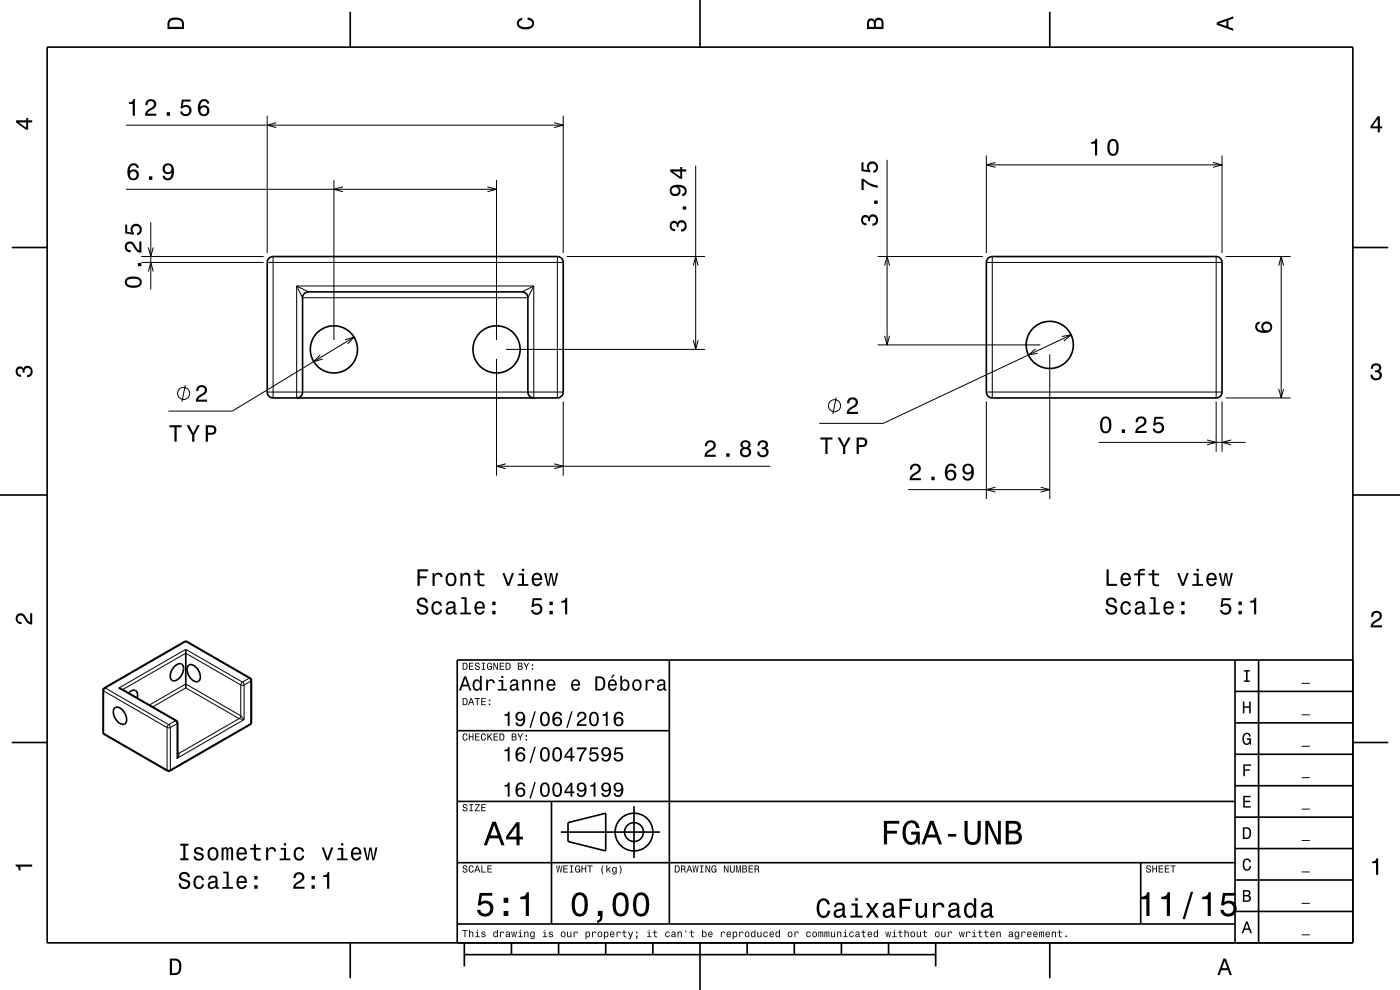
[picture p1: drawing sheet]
<svg xmlns="http://www.w3.org/2000/svg" width="297mm" height="210mm" viewBox="0 0 297 210" stroke-linecap="round" stroke-linejoin="round" font-family="sans-serif">
<g fill="none" stroke="#000" stroke-width=".21">
<path d="M26.7 26.6h92.8M56.7 24.5v29.2M58.6 26l-1.9 .6 1.9 .5M70.8 38.2v33.9M72.8 39.6l-2 .6 2 .5M103.4 39.6l1.9 .6-1.9 .5M105.3 38.2v33.9M117.6 26l1.9 .6-1.9 .5M119.5 24.5v29.2M147.6 35.1v39M188.2 33.9v39.3M209.3 33v20.7"/>
<path d="M209.3 35h49.9M211.2 34.5l-1.9 .5 1.9 .5M257.3 34.5l1.9 .5-1.9 .5M259.2 33v20.7M26.7 40.2h78.6M30 54.4h25.9M30 55.7h25.9M31.5 57.6l.5-1.9 .5 1.9M31.5 52.5l.5 1.9 .5-1.9M32 47.1v14.3M56.7 55.7h62.8M57.9 54.4v30"/>
<path d="M118.2 54.4v30M120.2 54.4h29.4M147.1 56.3l.5-1.9 .5 1.9M186.2 54.4h22.3M187.7 56.3l.5-1.9 .5 1.9M209.3 55.7h49.9M210.5 54.4v30M258 54.4v30M260 54.4h13.8M271.3 56.3l.5-1.9 .5 1.9M271.8 54.4v30M62.9 60.7v23.7"/>
<path d="M62.9 60.7h50.3M62.9 60.7l1.3 2.5h47.8l1.2-2.5M62.9 60.7l2.5 1.2M67.9 75.3l-1.3 1.4 1.9-.5M73.2 72.1l1.9-.6-1.4 1.5M75.1 71.5l-25.8 15.7h-13.6M105.3 76.1v24.8M107.3 74.1h42.3M113.2 60.7v23.7M113.2 60.7l-2.5 1.2M147.1 72.2l.5 1.9 .5-1.9M186.2 73.2h34.5"/>
<path d="M187.7 71.2l.5 2 .5-2M219.7 74l-1.5 1.3 1.9-.4M222.7 75.2v30.7M225.3 71.4l1.9-.4-1.5 1.3M227.2 71l-39.8 18.8h-13.6M39.3 81.7l-.7 3.5M56.7 83.2h62.8M105.3 98.9h58.1M107.3 98.4l-2 .5 2 .5M117.6 98.4l1.9 .5-1.9 .5M119.5 85.2v15.7M177.4 84.3l-.7 3.5"/>
<path d="M209.3 85.2v20.7M209.3 83.2h49.9M233.1 93.8h31.2M256.1 93.3l1.9 .5-1.9 .6M258 85.2v10.6M259.2 85.2v10.6M260 84.4h13.8M261.2 93.3l-2 .5 2 .6M271.3 82.5l.5 1.9 .5-1.9M192.7 103.9h30M211.2 103.3l-1.9 .6 1.9 .5M220.8 103.3l1.9 .6-1.9 .5"/>
<path d="M39.2 136.1h.2M39.4 136.1l13.4 7.8M39.4 136.1l-17 9.9M39.7 136.1h-.3M21.9 155.3l.1 .3M21.9 146.4l.1 .2M22 155.6l.1 .2M22 146.6v9M22 155.6l13.4 7.7M22 146.6l13.4 7.7M22.1 145.9l.3 .1M22.4 146l-.4 .6"/>
<path d="M22.4 146l13.4 7.7M31.7 149.5l7.7-4.4 11.7 6.7M32.4 150l7-4.1 11.3 6.5M35.4 154.3h.7M35.4 154.3v9M35.8 153.7l.3 .6M35.8 153.7l-.4 .6M36.1 154.3v9M37.2 152.9l.4 .6M37.2 152.9l-1.4 .8M37.5 152.9h-.3M37.6 153.5v7.4"/>
<path d="M37.6 153.5l-1.5 .8M37.7 153.3l-.1 .2M37.7 159.7l.2 .1M37.9 159.8v.5l-.3 .6M37.9 159.8l-.2 .1M50.7 152.4l-12.8 7.4M50.7 152.4l1.1 .2M51.1 145.3h.7M51.1 151.8l-.4 .6M51.1 145.3l-11.7-6.7-13.4 7.7M51.1 145.3v6.5M51.1 151.8l.7 .8"/>
<path d="M51.4 144.7l-.3 .6M51.4 144.7l.4 .6M51.4 144.7l-12-7-14.2 8.3 12 6.9M51.8 145.3v7.3M51.8 152.6l-14.2 8.3M52.8 143.9l.4 .6M52.8 143.9l-1.4 .8M53.1 143.8l-.3 .1M53.2 153.5l-.1 .2M53.2 144.5l-1.4 .8M53.2 153.5l-17.1 9.8M53.2 144.5v9"/>
<path d="M53.3 153.3l-.1 .2M53.3 144.3l-.1 .2M35.4 163.3h.7M35.4 163.3l.1 .2M36.1 163.3l-.1 .2M37.7 160.1l-.1 .8"/>
<circle cx="39" cy="83.5" r="1.28"/>
<circle cx="177" cy="86.1" r="1.28"/>
</g>
<g fill="none" stroke="#000" stroke-width=".35">
<path d="M10 10h277v190h-277zM74.3 2.5v7.5M148.5 0v10M222.7 2.5v7.5M2.5 52.5h7.5M57 54.8l.9-.4h60.3a1.25 1.25 0 0 1 1.3 1.3v27.5a1.25 1.25 0 0 1-1.3 1.2h-60.3a1.25 1.25 0 0 1-1.2-1.2v-27.5zM209.6 54.8l.9-.4h47.5a1.25 1.25 0 0 1 1.2 1.3v27.5a1.25 1.25 0 0 1-1.2 1.2h-47.5a1.25 1.25 0 0 1-1.2-1.2v-27.5zM287 52.5h7.5M113.1 60.7l.1 .1M62.9 84.4a1.25 1.25 0 0 0 1.3-1.2v-20a1.25 1.25 0 0 1 1.2-1.3h45.3a1.25 1.25 0 0 1 1.3 1.3v20a1.25 1.25 0 0 0 1.2 1.2M0 105h10M287 105h10"/>
<path d="M39.4 137.7v8.2M142 140v56M262 140v60M267 140v60M287 140h-190v60M2.5 157.5h7.5M21.9 146.1l17.5-10.1 13.9 8v9.3l-.2 .4-17.3 9.9-13.9-8zM24.3 150.2a1.53 1.53 0 0 1 2.1 1l.1 .2a1.6 1.6 0 0 1-.2 2.2 2.52 2.52 0 0 1-2.3-2.6zM25.2 146l.5 .1 11.9 7 .1 7M27.3 147a1.04 1.04 0 0 1 1.8-.1v1.1M37.1 141.3a1.03 1.03 0 0 1 1.7-.1 2.67 2.67 0 0 1-2 3.2 1.1 1.1 0 0 1-.6-1.6l.3-.7zM40 141.1a1.65 1.65 0 0 1 2.1 1.2l.4 .9a.99 .99 0 0 1-.4 1.3 .99 .99 0 0 1-1.3-.3 2.42 2.42 0 0 1-.8-3.1z"/>
<path d="M97 155h45M262 153.3h25M262 146.7h25M287 157.5h7.5M37.6 160.8v.1M97 170h165M117 170v26M119 176.5h21M120.5 174.5l8-2v8l-8-2zM134.5 171v11M262 173.3h25M262 166.7h25"/>
<path d="M262 160h25M97 196h165M97 183h165M242 183v13M262 193.3h25M262 186.7h25M262 180h25M74.3 200v7.5M98.5 202.5h100M98.5 200v5M108.5 200v2.5M118.5 200v2.5"/>
<path d="M128.5 200v2.5M138.5 200v2.5M148.5 200v10M158.5 200v2.5M168.5 200v2.5M178.5 200v2.5M188.5 200v2.5M198.5 200v5M222.7 200v7.5"/>
<circle cx="70.8" cy="74.1" r="5"/>
<circle cx="105.3" cy="74.1" r="5"/>
<circle cx="222.7" cy="73.2" r="5"/>
<circle cx="134.5" cy="176.5" r="2"/>
<circle cx="134.5" cy="176.5" r="4"/>
</g>
<g fill="#000">
<path d="M36 4a2.18 2.18 0 0 0-.5 2.2h3.5v-1.2a1.43 1.43 0 0 0-1.7-1.3zM36.3 4.4a2.15 2.15 0 0 1 2.2 .3l.1 1h-2.6v-1z" fill-rule="evenodd"/>
<path d="M109.9 4.2l.9-.4v.4a.7 .7 0 0 0-.7 .5 .7 .7 0 0 0 .3 .8 1.7 1.7 0 0 0 2.5-.5 .9 .9 0 0 0-1-.8v-.5a1.24 1.24 0 0 1 1.4 1.1 1.24 1.24 0 0 1-1 1.4 2.22 2.22 0 0 1-2.5-.7l-.2-.5z" fill-rule="evenodd"/>
<path d="M184.2 4.2l-.3 .7v1.3h3.5v-1.3a.98 .98 0 0 0-.7-1.1 .98 .98 0 0 0-1.2 .6 .84 .84 0 0 0-1.3-.2zM184.5 4.5a.54 .54 0 0 1 .6-.1 .54 .54 0 0 1 .3 .6v.7h-1zM185.9 4.4a.62 .62 0 0 1 .8-.1 .62 .62 0 0 1 .3 .6v.8h-1.2z" fill-rule="evenodd"/>
<path d="M258.1 4.7v.6l3.5 1.2v-.4l-1-.4v-1.4l1-.4v-.4zM258.6 5l1.6-.5v1z" fill-rule="evenodd"/>
<path d="M3.4 25.5v.5l2.1 1.5h.5v-1.5h.8v-.5h-.8v-.5h-.4v.5zM4 26h1.6v1.1z" fill-rule="evenodd"/>
<path d="M27.3 21.7v.4h.9v2.4h.4v-3.5h-.3a.77 .77 0 0 1-1 .7zM31.2 21.3l-.4 1h.5a.71 .71 0 0 1 .5-.9 .71 .71 0 0 1 .9 .6 .71 .71 0 0 1-.5 .8 1.81 1.81 0 0 0-1.4 1.7h2.4v-.4h-1.9a2.23 2.23 0 0 1 1.4-1.1 1.13 1.13 0 0 0 .1-1.7 1.13 1.13 0 0 0-1.6 0zM35.4 23.8v.7h.7v-.7zM38.6 21.1l-.3 1.9h.4a.79 .79 0 0 1 1.2-.2 .79 .79 0 0 1 0 1.2 .79 .79 0 0 1-1.2-.1v-.3h-.5a1.21 1.21 0 0 0 1.5 1.1 1.21 1.21 0 0 0 .8-1.7 1.21 1.21 0 0 0-1.7-.5l.1-1h1.6v-.4zM42.5 21.3l-.4 .8a1.75 1.75 0 0 0 1.1 2.5 1.15 1.15 0 0 0 1.2-1.5 1.15 1.15 0 0 0-1.9-.4 1.03 1.03 0 0 1 .8-1.3 .58 .58 0 0 1 .6 .6h.5a1.11 1.11 0 0 0-.7-.9 1.11 1.11 0 0 0-1.2 .2zM42.5 23.5a.75 .75 0 0 1 1.4 0 .75 .75 0 0 1-1.4 0z" fill-rule="evenodd"/>
<path d="M27.6 34.9a2.4 2.4 0 0 0 .1 3.2 1.16 1.16 0 0 0 1.6-.3 1.16 1.16 0 0 0-.2-1.5 1.16 1.16 0 0 0-1.6 0 1.02 1.02 0 0 1 .8-1.3 .58 .58 0 0 1 .7 .6h.4a1.12 1.12 0 0 0-.7-.9 1.12 1.12 0 0 0-1.1 .2zM27.5 37.1a.75 .75 0 0 1 1.5 0 .75 .75 0 0 1-1.5 0zM31.6 37.4v.8h.7v-.8zM34.8 35a1.15 1.15 0 0 0 0 1.6 1.15 1.15 0 0 0 1.6 0 1.02 1.02 0 0 1-.8 1.2 .56 .56 0 0 1-.6-.5h-.5a1.18 1.18 0 0 0 1.2 .9 1.18 1.18 0 0 0 1.1-1.1 1.76 1.76 0 0 0-1.1-2.5zM35 35.8a.74 .74 0 0 1 1.4 0 .74 .74 0 0 1-1.4 0z" fill-rule="evenodd"/>
<path d="M231.5 30.1v.4h.8v2.5h.5v-3.6h-.4a.77 .77 0 0 1-.9 .7zM235.2 29.9a2.68 2.68 0 0 0 .4 3.1 1.14 1.14 0 0 0 1.7-.9 2.31 2.31 0 0 0-.7-2.5l-.5-.2-.5 .2zM235.8 30h.7a2.38 2.38 0 0 1 0 2.6h-.7a2.37 2.37 0 0 1 0-2.6z" fill-rule="evenodd"/>
<path d="M292.3 24.7l-1.6 2.1v.4h1.6v.9h.4v-.9h.5v-.4h-.5v-2.1zM292.3 25.2v1.6h-1.1z" fill-rule="evenodd"/>
<path d="M142.3 47.1a1.17 1.17 0 0 0-.2 1.3 1.17 1.17 0 0 0 1.1 .7v-.5a.62 .62 0 0 1-.7-.3 .62 .62 0 0 1 .2-.8 .62 .62 0 0 1 .8 .2l.1 .5h.4a.72 .72 0 0 1 .4-1 .72 .72 0 0 1 .9 .5 .72 .72 0 0 1-.5 .9l-.3 .1v.4a1.18 1.18 0 0 0 1.2-1.5 1.18 1.18 0 0 0-1.9-.6l-.1 .3a.86 .86 0 0 0-1.4-.2zM144.8 43.8v.7h.8v-.7zM142.5 39.5a1.18 1.18 0 0 0-.3 1.6 1.18 1.18 0 0 0 1.5 .4 1.18 1.18 0 0 0 .6-1.5l-.3-.3a1.02 1.02 0 0 1 1.3 .8 .56 .56 0 0 1-.6 .6v.5a1.18 1.18 0 0 0 1-1.2 1.18 1.18 0 0 0-1.1-1.1 2.88 2.88 0 0 0-2.1 .2zM142.5 40.4a.75 .75 0 0 1 1.5 0 .75 .75 0 0 1-1.5 0zM142.2 35.9v.5l2.1 1.5h.4v-1.5h.9v-.5h-.9v-.5h-.4v.5zM142.7 36.4h1.6v1.1z" fill-rule="evenodd"/>
<path d="M182.9 45.9a1.17 1.17 0 0 0-.2 1.2 1.17 1.17 0 0 0 1.1 .7v-.4a.62 .62 0 0 1-.7-.4 .62 .62 0 0 1 .2-.8 .62 .62 0 0 1 .8 .2l.1 .5h.4a.72 .72 0 0 1 .4-.9 .72 .72 0 0 1 .9 .5 .72 .72 0 0 1-.5 .9h-.3v.5a1.18 1.18 0 0 0 1.2-1.5 1.18 1.18 0 0 0-1.9-.6l-.1 .2a.86 .86 0 0 0-1.4-.1zM185.4 42.5v.7h.8v-.7zM182.8 37.9v2.4h.4v-1.9a5.2 5.2 0 0 0 3 1.5v-.6a5.3 5.3 0 0 1-3-1.4zM182.8 34.4v1.9l1.8 .3v-.4a.79 .79 0 0 1-.2-1.2 .79 .79 0 0 1 1.2-.1 .79 .79 0 0 1-.1 1.2l-.2 .1v.5a1.21 1.21 0 0 0 1-1.5 1.21 1.21 0 0 0-1.6-.9 1.21 1.21 0 0 0-.6 1.8l-.9-.1v-1.6z" fill-rule="evenodd"/>
<path d="M26.9 59a1.13 1.13 0 0 0-.4 1.2 1.13 1.13 0 0 0 1 .8 2.29 2.29 0 0 0 2.5-.6 1.14 1.14 0 0 0-.9-1.7 2.86 2.86 0 0 0-2.2 .3zM27 59.5a2.38 2.38 0 0 1 2.6 0v.7a2.36 2.36 0 0 1-2.6 0zM29.2 55.8v.7h.8v-.7zM26.8 51.5a1.19 1.19 0 0 0-.2 1.4 1.19 1.19 0 0 0 1.1 .6v-.4a.7 .7 0 0 1-.8-.5 .7 .7 0 0 1 .5-.9 .7 .7 0 0 1 .9 .5 1.8 1.8 0 0 0 1.7 1.4v-2.4h-.4v1.9a2.22 2.22 0 0 1-1.2-1.5 1.11 1.11 0 0 0-1.6-.1zM26.6 47.6v1.9l1.8 .3v-.4a.8 .8 0 0 1-.2-1.2 .8 .8 0 0 1 1.2 0 .8 .8 0 0 1-.3 1.2v.5a1.21 1.21 0 0 0 1-1.5 1.21 1.21 0 0 0-1.6-.8 1.21 1.21 0 0 0-.6 1.7l-.9-.1v-1.6z" fill-rule="evenodd"/>
<path d="M266.5 68.5a1.33 1.33 0 0 0 0 1.5 1.33 1.33 0 0 0 1.3 .6 1.63 1.63 0 0 0 2.1-1.2 1.15 1.15 0 0 0-1.6-1.2 1.15 1.15 0 0 0-.4 1.9 1.02 1.02 0 0 1-1.2-.8 .58 .58 0 0 1 .5-.6v-.5zM268 69.4a.75 .75 0 0 1 1.5 0 .75 .75 0 0 1-1.5 0z" fill-rule="evenodd"/>
<path d="M291.1 77.4a1.08 1.08 0 0 1 1.4-.2 1.08 1.08 0 0 1 .4 1.2l-.3 .3a1.06 1.06 0 0 1 .5 1.3 1.06 1.06 0 0 1-1.2 .7 1.1 1.1 0 0 1-1.2-1.2h.5a.71 .71 0 0 0 1 .8 .71 .71 0 0 0 .1-1.3h-.6v-.4a.61 .61 0 0 0 .8-.3 .61 .61 0 0 0-.2-.8 .61 .61 0 0 0-.9 .2l-.1 .5h-.5z" fill-rule="evenodd"/>
<path d="M3.6 78a.86 .86 0 0 1 1.4 .2 1.06 1.06 0 0 1 1.2-.6 1.06 1.06 0 0 1 .7 1.2 1.1 1.1 0 0 1-1.2 1.2v-.4a.71 .71 0 0 0 .8-1 .71 .71 0 0 0-1.3-.1v.6h-.4a.61 .61 0 0 0-.3-.8 .61 .61 0 0 0-.8 .2 .61 .61 0 0 0 .2 .8l.6 .2v.4a1.15 1.15 0 0 1-1.2-.6 1.15 1.15 0 0 1 .3-1.3z" fill-rule="evenodd"/>
<path d="M35.9 90.2v.4h1.1v3.1h.5v-3.1h1v-.4zM39.6 90.2l1.2 2.1v1.4h.4v-1.4l1.2-2.1h-.5l-.9 1.7-.9-1.7zM43.6 90.2v3.5h.5v-1.5a1.34 1.34 0 0 0 1.8-1 .93 .93 0 0 0-1-1zM44.1 90.6a1.13 1.13 0 0 1 1.3 .3 .61 .61 0 0 1-.1 .7 .61 .61 0 0 1-.6 .2h-.6z" fill-rule="evenodd"/>
<path d="M41.9 82a1.18 1.18 0 0 1 1.9 .3 1.18 1.18 0 0 1-.9 1.7l-.6 .3-.3 .5h1.9v.4h-2.4a1.8 1.8 0 0 1 1.4-1.7 .71 .71 0 0 0 .6-.9 .71 .71 0 0 0-.9-.5 .71 .71 0 0 0-.5 .9h-.5l.1-.6z" fill-rule="evenodd"/>
<path d="M149.8 93.7l-.3 .9h.5a.71 .71 0 0 1 .5-.8 .71 .71 0 0 1 .9 .5 .71 .71 0 0 1-.5 .9 1.81 1.81 0 0 0-1.4 1.7h2.4v-.4h-1.9a2.22 2.22 0 0 1 1.4-1.2 1.13 1.13 0 0 0 .1-1.7 1.13 1.13 0 0 0-1.7 .1zM154.1 96.1v.8h.7v-.8zM157.4 93.6a.83 .83 0 0 0 .1 1.4 1.11 1.11 0 0 0-.4 1.6 1.11 1.11 0 0 0 1.6 .3 1.03 1.03 0 0 0 .7-.9 1.03 1.03 0 0 0-.6-1 .89 .89 0 0 0 .4-1.1 .89 .89 0 0 0-1-.5zM157.4 95.9a.75 .75 0 0 1 1.5 0 .75 .75 0 0 1-1.5 0zM157.5 94.4a.6 .6 0 0 1 1.2 0 .6 .6 0 0 1-1.2 0zM161 93.7l-.3 .8h.4a.62 .62 0 0 1 .4-.7 .62 .62 0 0 1 .8 .2 .62 .62 0 0 1-.2 .9h-.5v.4a.72 .72 0 0 1 .9 .4 .72 .72 0 0 1-.5 .9 .72 .72 0 0 1-.9-.5v-.3h-.5a1.18 1.18 0 0 0 1.5 1.2 1.18 1.18 0 0 0 .6-1.8l-.2-.2a.9 .9 0 0 0 .4-1.1 .9 .9 0 0 0-1.1-.5z" fill-rule="evenodd"/>
<path d="M174 92.8v.4h1.1v3.1h.5v-3.1h1v-.4zM177.7 92.8l1.2 2.1v1.4h.4v-1.4l1.2-2.1h-.6l-.8 1.7-.9-1.7zM181.7 92.8v3.5h.5v-1.5a1.34 1.34 0 0 0 1.8-1 .93 .93 0 0 0-1.1-1zM182.2 93.2a1.12 1.12 0 0 1 1.3 .3 .6 .6 0 0 1-.1 .7 .6 .6 0 0 1-.6 .2h-.6z" fill-rule="evenodd"/>
<path d="M180 84.6a1.18 1.18 0 0 1 1.9 .3 1.18 1.18 0 0 1-.9 1.7l-.6 .3-.3 .5h1.9v.4h-2.4a1.8 1.8 0 0 1 1.4-1.7 .71 .71 0 0 0 .5-.9 .71 .71 0 0 0-.8-.5 .71 .71 0 0 0-.5 .9h-.5l.1-.6z" fill-rule="evenodd"/>
<path d="M233.7 88.8a2.67 2.67 0 0 0 .4 3 1.14 1.14 0 0 0 1.6-.9 2.31 2.31 0 0 0-.6-2.5l-.5-.1-.5 .1zM234.2 88.8h.7a2.37 2.37 0 0 1 0 2.6h-.7a2.38 2.38 0 0 1 0-2.6zM238 91.1v.7h.7v-.7zM241.2 88.6l-.3 1h.5a.71 .71 0 0 1 .5-.9 .71 .71 0 0 1 .8 .5 .71 .71 0 0 1-.5 .9 1.8 1.8 0 0 0-1.4 1.7h2.4v-.4h-1.9a2.23 2.23 0 0 1 1.5-1.2 1.13 1.13 0 0 0 .1-1.6 1.13 1.13 0 0 0-1.7 0zM244.9 88.4l-.3 1.9h.4a.8 .8 0 0 1 1.3-.3 .8 .8 0 0 1-.1 1.3 .8 .8 0 0 1-1.2-.4h-.5a1.21 1.21 0 0 0 1.5 1.1 1.21 1.21 0 0 0 .9-1.7 1.21 1.21 0 0 0-1.8-.5l.1-1h1.6v-.4z" fill-rule="evenodd"/>
<path d="M193.4 98.7l-.4 .9h.5a.71 .71 0 0 1 .5-.8 .71 .71 0 0 1 .9 .5 .71 .71 0 0 1-.5 .8 1.8 1.8 0 0 0-1.4 1.8h2.4v-.5h-1.9a2.23 2.23 0 0 1 1.4-1.1 1.13 1.13 0 0 0 .1-1.7 1.13 1.13 0 0 0-1.6 .1zM197.6 101.1v.8h.7v-.8zM201 98.6l-.5 .9a1.75 1.75 0 0 0 1.2 2.5 1.15 1.15 0 0 0 1.1-1.6 1.15 1.15 0 0 0-1.9-.4 1.02 1.02 0 0 1 .9-1.3 .59 .59 0 0 1 .6 .6h.5a1.12 1.12 0 0 0-.8-.9 1.12 1.12 0 0 0-1.1 .2zM200.9 100.8a.75 .75 0 0 1 1.5 0 .75 .75 0 0 1-1.5 0zM204.5 98.7a1.15 1.15 0 0 0-.1 1.6 1.15 1.15 0 0 0 1.7 0 1.03 1.03 0 0 1-.8 1.3 .56 .56 0 0 1-.7-.6h-.4a1.18 1.18 0 0 0 1.2 .9 1.18 1.18 0 0 0 1.1-1.1 1.77 1.77 0 0 0-1.2-2.5zM204.6 99.5a.75 .75 0 0 1 1.5 0 .75 .75 0 0 1-1.5 0z" fill-rule="evenodd"/>
<path d="M3.6 130.4a1.22 1.22 0 0 1 2 .7l.4 .6 .4 .3v-1.9h.4v2.4a1.8 1.8 0 0 1-1.7-1.4 .71 .71 0 0 0-.9-.5 .71 .71 0 0 0-.5 .8 .71 .71 0 0 0 .9 .5v.5a1.18 1.18 0 0 1-1.2-.7 1.18 1.18 0 0 1 .2-1.3z" fill-rule="evenodd"/>
<path d="M88.6 120.8v3.5h.4v-1.6h1.5v-.5h-1.5v-1h1.9v-.4zM91.8 121.6v2.7h.4v-1.6a.66 .66 0 0 1 .4-.8 .66 .66 0 0 1 .8 .3v.2h.5a.89 .89 0 0 0-.7-.9 .89 .89 0 0 0-1 .5v-.4zM94.8 121.8a1.53 1.53 0 0 0 .9 2.6 1.48 1.48 0 0 0 1.2-1.5 1.48 1.48 0 0 0-1.2-1.4l-.5 .1zM95.1 122.1a.67 .67 0 0 1 .8-.2 .67 .67 0 0 1 .4 .6 1.11 1.11 0 0 1-.6 1.5 1.17 1.17 0 0 1-.6-1.9zM97.7 121.6v2.7h.4v-1.6a.63 .63 0 0 1 .5-.8 .63 .63 0 0 1 .7 .7v1.7h.5v-1.8a.89 .89 0 0 0-.6-1 .89 .89 0 0 0-1.1 .5v-.4zM101.3 120.9v.8h-.8v.3h.8v1.8a1.04 1.04 0 0 0 1.5 .5v-.3a.68 .68 0 0 1-1-.4l-.1-1.6h1.1v-.3h-1.1v-.8zM106.6 121.6l1 2.7h.5l.9-2.7h-.4l-.8 2.1-.7-2.1zM110 121.7v.3h.7v1.9h-.9v.4h2.3v-.4h-.9v-2.2zM110.7 120.7v.5h.5v-.5zM113.1 121.8a1.55 1.55 0 0 0 .8 2.6 1.06 1.06 0 0 0 1.1-.9h-.5l-.2 .3-.4 .2a.76 .76 0 0 1-.7-1h1.8a1.17 1.17 0 0 0-.5-1.3 1.17 1.17 0 0 0-1.4 .1zM113.4 122.1a.66 .66 0 0 1 .8-.2 .66 .66 0 0 1 .4 .8h-1.4zM115.4 121.6l.7 2.7h.4l.4-2.3 .4 2.3h.5l.6-2.7h-.4l-.5 2.3-.4-2.3h-.4l-.4 2.3-.4-2.3z" fill-rule="evenodd"/>
<path d="M88.8 127a.96 .96 0 0 0-.3 1.1 .96 .96 0 0 0 .9 .6 .77 .77 0 0 1 .9 .9 .83 .83 0 0 1-.9 .4 .83 .83 0 0 1-.6-.8h-.5a1.21 1.21 0 0 0 1.5 1.2 1.21 1.21 0 0 0 .8-1.8l-.8-.3a.71 .71 0 0 1-.9-.6 .7 .7 0 0 1 .8-.6 .7 .7 0 0 1 .6 .8h.5a1.17 1.17 0 0 0-.7-1.1 1.17 1.17 0 0 0-1.3 .2zM91.8 127.9a1.53 1.53 0 0 0 .9 2.5 1.06 1.06 0 0 0 1.1-1.1h-.5a.67 .67 0 0 1-.6 .7 .67 .67 0 0 1-.7-.6 1.12 1.12 0 0 1 .7-1.5 .6 .6 0 0 1 .6 .6h.5a1.09 1.09 0 0 0-.8-1 1.09 1.09 0 0 0-1.2 .4zM94.9 127.7l-.2 .7h.4a.55 .55 0 0 1 .6-.5 .55 .55 0 0 1 .4 .7l-.2 .1a.98 .98 0 0 0-1.1 .3 .98 .98 0 0 0 0 1.2 1.06 1.06 0 0 0 1.4-.2l.1 .3h.6v-.3l-.2-.1-.1-1.6a1.02 1.02 0 0 0-1.7-.6zM95.1 129.3l1.1-.4a.77 .77 0 0 1-.2 .9 .77 .77 0 0 1-.9 .1zM97.9 126.7v.4h.7v2.8h-1v.4h2.3v-.4h-.9v-3.2zM100.9 127.9a1.54 1.54 0 0 0 .8 2.5 1.06 1.06 0 0 0 1.1-.9h-.4l-.2 .4-.4 .1a.76 .76 0 0 1-.7-.9h1.8a1.16 1.16 0 0 0-.5-1.4 1.16 1.16 0 0 0-1.5 .2zM101.3 128.1a.66 .66 0 0 1 .8-.1 .66 .66 0 0 1 .3 .7h-1.3zM104.4 129.6v.7h.7v-.7zM104.4 127.6v.8h.7v-.8z" fill-rule="evenodd"/>
<path d="M113 126.9l-.3 1.8h.4a.79 .79 0 0 1 1.2-.1 .79 .79 0 0 1 .1 1.1 .79 .79 0 0 1-1.2 0l-.1-.3h-.5a1.21 1.21 0 0 0 1.5 1.1 1.21 1.21 0 0 0 .9-1.7 1.21 1.21 0 0 0-1.8-.5l.2-1h1.5v-.4zM116.6 129.6v.7h.7v-.7zM116.6 127.6v.8h.7v-.8zM119.1 127.5v.3h.8v2.5h.4v-3.5h-.3a.77 .77 0 0 1-.9 .7z" fill-rule="evenodd"/>
<path d="M234.7 120.8v3.5h2.3v-.5h-1.8v-3zM238 121.8a1.54 1.54 0 0 0 .8 2.6 1.06 1.06 0 0 0 1.1-.9h-.5l-.2 .3-.4 .2a.76 .76 0 0 1-.7-1h1.8a1.16 1.16 0 0 0-.5-1.3 1.16 1.16 0 0 0-1.4 .1zM238.3 122.1a.66 .66 0 0 1 .8-.2 .66 .66 0 0 1 .4 .8h-1.4zM240.6 121.7v.3h.8v2.3h.5v-2.3h1v-.3h-1v-.4l.3-.2h.7v-.4a1.04 1.04 0 0 0-1.5 .7v.3zM244.4 120.9v.8h-.7v.3h.7l.1 1.8a1.05 1.05 0 0 0 1.4 .5v-.3a.68 .68 0 0 1-1-.4v-1.6h1v-.3h-1v-.8zM249.7 121.6l1 2.7h.5l1-2.7h-.5l-.7 2.1-.8-2.1zM253.2 121.7v.3h.7v1.9h-1v.4h2.3v-.4h-.9v-2.2zM253.8 120.7v.5h.5v-.5zM256.2 121.8a1.54 1.54 0 0 0 .8 2.6 1.06 1.06 0 0 0 1.1-.9h-.4l-.3 .3-.3 .2a.76 .76 0 0 1-.7-1h1.7a1.17 1.17 0 0 0-.4-1.3 1.17 1.17 0 0 0-1.5 .1zM256.6 122.1a.66 .66 0 0 1 .8-.2 .66 .66 0 0 1 .3 .8h-1.3zM258.6 121.6l.6 2.7h.5l.4-2.3 .4 2.3h.4l.6-2.7h-.4l-.4 2.3-.4-2.3h-.5l-.4 2.3-.4-2.3z" fill-rule="evenodd"/>
<path d="M234.9 127a.96 .96 0 0 0-.2 1.1 .96 .96 0 0 0 .9 .6 .77 .77 0 0 1 .9 .9 .83 .83 0 0 1-.9 .4 .83 .83 0 0 1-.6-.8h-.5a1.21 1.21 0 0 0 1.5 1.2 1.21 1.21 0 0 0 .7-1.8l-1.2-.4a.58 .58 0 0 1-.3-.8 .58 .58 0 0 1 .8-.2l.4 .4 .1 .3h.4a1.17 1.17 0 0 0-.7-1.1 1.17 1.17 0 0 0-1.3 .2zM238 127.9a1.53 1.53 0 0 0 .8 2.5 1.06 1.06 0 0 0 1.1-1.1h-.4a.67 .67 0 0 1-.6 .7 .67 .67 0 0 1-.7-.6 1.11 1.11 0 0 1 .6-1.5 .6 .6 0 0 1 .7 .6h.4a1.09 1.09 0 0 0-.7-1 1.09 1.09 0 0 0-1.2 .4zM241.1 127.7l-.3 .7h.4a.55 .55 0 0 1 .7-.5 .55 .55 0 0 1 .4 .7l-.2 .1a1 1 0 0 0-1.1 .2 1 1 0 0 0-.2 1 .94 .94 0 0 0 1.6 .1l.1 .3h.6v-.3l-.3-.1v-1.6a1.02 1.02 0 0 0-1.7-.6zM241.3 129.3l1.1-.4a.77 .77 0 0 1-.2 .9 .77 .77 0 0 1-.9 .1zM244 126.7v.4h.7v2.8h-.9v.4h2.3v-.4h-.9v-3.2zM247.1 127.9a1.54 1.54 0 0 0 .8 2.5 1.06 1.06 0 0 0 1.1-.9h-.5l-.2 .4-.3 .1a.76 .76 0 0 1-.7-.9h1.7a1.16 1.16 0 0 0-.5-1.4 1.16 1.16 0 0 0-1.4 .2zM247.4 128.1a.66 .66 0 0 1 .8-.1 .66 .66 0 0 1 .4 .7h-1.3zM250.6 129.6v.7h.7v-.7zM250.6 127.6v.8h.7v-.8z" fill-rule="evenodd"/>
<path d="M259.2 126.9l-.3 1.8h.4a.79 .79 0 0 1 1.2-.1 .79 .79 0 0 1 0 1.1 .79 .79 0 0 1-1.1 0l-.1-.3h-.5a1.21 1.21 0 0 0 1.5 1.1 1.21 1.21 0 0 0 .8-1.7 1.21 1.21 0 0 0-1.7-.5l.1-1h1.6v-.4zM262.7 129.6v.7h.7v-.7zM262.7 127.6v.8h.7v-.8zM265.2 127.5v.3h.8v2.5h.5v-3.5h-.3a.77 .77 0 0 1-1 .7z" fill-rule="evenodd"/>
<path d="M291.2 129.9a1.18 1.18 0 0 1 1.9 .3 1.18 1.18 0 0 1-1 1.7l-.5 .3-.3 .5h1.9v.4h-2.4a1.8 1.8 0 0 1 1.4-1.8 .71 .71 0 0 0 .5-.8 .71 .71 0 0 0-.9-.5 .71 .71 0 0 0-.5 .8h-.4z" fill-rule="evenodd"/>
<path d="M98.5 143.5l-1.1 3h.4l.3-.9h1.2l.3 .9h.4l-1.1-3zM98.7 143.9l.4 1.3h-.9zM100.5 144.4a1.35 1.35 0 0 0 .6 2.2l.4-.1 .3-.4v.4h.4v-3.1h-.4v1.1a.77 .77 0 0 0-1.3-.1zM100.8 144.7a.53 .53 0 0 1 .6-.3 .53 .53 0 0 1 .4 .5 .96 .96 0 0 1-.6 1.3 1.02 1.02 0 0 1-.4-1.5zM103.1 144.2v2.3h.4v-1.3a.57 .57 0 0 1 .3-.7 .57 .57 0 0 1 .7 .2l.1 .2h.3a.76 .76 0 0 0-.5-.8 .76 .76 0 0 0-.9 .4v-.3zM105.8 144.2v.4h.6v1.6h-.8v.3h1.9v-.3h-.7v-2zM106.4 143.4v.4h.4v-.4zM108.4 144.3l-.2 .5h.4a.47 .47 0 0 1 .5-.4 .47 .47 0 0 1 .4 .6l-.2 .1a.84 .84 0 0 0-1 .3 .84 .84 0 0 0 0 1 .9 .9 0 0 0 1.3-.2l.1 .2 .4 .1v-.3h-.2v-1.4a.87 .87 0 0 0-.6-.7 .87 .87 0 0 0-.9 .2zM108.6 145.6l.9-.3a.66 .66 0 0 1-.1 .7 .66 .66 0 0 1-.8 .1zM110.8 144.2v2.3h.4v-1.4a.54 .54 0 0 1 .3-.6 .54 .54 0 0 1 .7 .3v1.7h.4v-1.5a.76 .76 0 0 0-.5-.9 .76 .76 0 0 0-.9 .4v-.3zM113.4 144.2v2.3h.4v-1.4a.54 .54 0 0 1 .3-.6 .54 .54 0 0 1 .7 .3v1.7h.4v-1.5a.76 .76 0 0 0-.5-.9 .76 .76 0 0 0-.9 .4v-.3zM116.2 144.4a1.33 1.33 0 0 0 .7 2.2 .91 .91 0 0 0 .9-.8h-.4l-.1 .3-.4 .1a.65 .65 0 0 1-.6-.8h1.6a1 1 0 0 0-.5-1.1 1 1 0 0 0-1.2 .1zM116.5 144.6a.57 .57 0 0 1 .7-.1 .57 .57 0 0 1 .3 .6h-1.2zM121.4 144.4a1.33 1.33 0 0 0 .7 2.2 .91 .91 0 0 0 .9-.8h-.4l-.1 .3-.4 .1a.65 .65 0 0 1-.6-.8h1.6a1 1 0 0 0-.5-1.1 1 1 0 0 0-1.2 .1zM121.7 144.6a.57 .57 0 0 1 .7-.1 .57 .57 0 0 1 .3 .6h-1.2zM126.3 143.5v3h1a1.64 1.64 0 0 0 .8-2.6 1.87 1.87 0 0 0-1.8-.4zM126.7 143.8l.9 .1a1.63 1.63 0 0 1 0 2.2h-.9zM130 143.1l-.4 .7h.3l.6-.7zM129.2 144.4a1.33 1.33 0 0 0 .7 2.2 .91 .91 0 0 0 .9-.8h-.3l-.2 .3-.4 .1a.65 .65 0 0 1-.6-.8h1.6a1 1 0 0 0-.5-1.1 1 1 0 0 0-1.2 .1zM129.5 144.6a.57 .57 0 0 1 .7-.1 .57 .57 0 0 1 .3 .6h-1.2zM131.6 143.4v3.1h.4v-.4a.79 .79 0 0 0 .8 .5 .79 .79 0 0 0 .7-.8 1.29 1.29 0 0 0-.9-1.7l-.3 .1-.3 .3v-1.1zM132.1 144.6a.54 .54 0 0 1 .6-.2 .54 .54 0 0 1 .4 .5 .97 .97 0 0 1-.5 1.3 1.01 1.01 0 0 1-.5-1.6zM134.4 144.4a1.24 1.24 0 0 0-.2 1.5 1.24 1.24 0 0 0 1.3 .6 1.25 1.25 0 0 0 .6-1.5 1.25 1.25 0 0 0-1.4-.8zM134.7 144.6a.58 .58 0 0 1 .6-.2 .58 .58 0 0 1 .4 .5 .8 .8 0 0 1 0 .9 .8 .8 0 0 1-.9 .4 1.17 1.17 0 0 1-.1-1.6zM137 144.2v2.3h.3v-1.3a.57 .57 0 0 1 .4-.7 .57 .57 0 0 1 .7 .2v.2h.4a.77 .77 0 0 0-.6-.8 .77 .77 0 0 0-.9 .4v-.3zM139.7 144.3l-.3 .5h.4a.47 .47 0 0 1 .6-.4 .47 .47 0 0 1 .3 .6l-.2 .1a.84 .84 0 0 0-1 .3 .84 .84 0 0 0 0 1 .9 .9 0 0 0 1.3-.2l.1 .2 .5 .1v-.3h-.2l-.1-1.4a.87 .87 0 0 0-.5-.7 .87 .87 0 0 0-.9 .2zM139.8 145.6l1-.3a.66 .66 0 0 1-.2 .7 .66 .66 0 0 1-.8 .1z" fill-rule="evenodd"/>
<path d="M98.1 140.6v1.5h.5a.77 .77 0 0 0 .6-.8 .77 .77 0 0 0-.6-.7zM98.4 140.8a.58 .58 0 0 1 .6 .5 .58 .58 0 0 1-.6 .6zM99.5 140.6v1.5h.9v-.2h-.7v-.5h.7v-.2h-.7v-.4h.7v-.2zM100.9 140.7a.53 .53 0 0 0 0 .6 .53 .53 0 0 0 .6 .2 .32 .32 0 0 1-.2 .5 .32 .32 0 0 1-.4-.4h-.2a.5 .5 0 0 0 .7 .5 .5 .5 0 0 0 .1-.8l-.3-.1a.29 .29 0 0 1-.2-.4 .29 .29 0 0 1 .4-.1 .29 .29 0 0 1 .2 .3h.2a.51 .51 0 0 0-.4-.4 .51 .51 0 0 0-.5 .1zM102.2 140.6v.2h.3v1.1h-.3v.2h.7v-.2h-.2v-1.1h.2v-.2zM103.4 140.8l-.1 .2a.69 .69 0 0 0 0 .8 .69 .69 0 0 0 .8 .3l.1-.2 .2 .2v-.8h-.6v.2h.4l-.2 .4a.6 .6 0 0 1-.5-.6 .6 .6 0 0 1 .5-.6l.2 .3h.2l-.1-.2a.5 .5 0 0 0-.9 0zM104.7 140.6v1.5h.1v-1.2l.6 1.2h.2v-1.5h-.1v1.2l-.6-1.2zM106 140.6v1.5h1v-.2h-.8v-.5h.7v-.2h-.7v-.4h.7v-.2zM107.3 140.6v1.5h.5a.77 .77 0 0 0 .6-.8 .77 .77 0 0 0-.6-.7zM107.5 140.8a.58 .58 0 0 1 .6 .5 .58 .58 0 0 1-.6 .6zM109.9 140.6v1.5h.5a.42 .42 0 0 0 .5-.3 .42 .42 0 0 0-.3-.5l.2-.2-.1-.4zM110.1 140.8h.3a.23 .23 0 0 1 .2 .2 .23 .23 0 0 1-.2 .2h-.3zM110.1 141.4h.3a.26 .26 0 0 1 .3 .2 .26 .26 0 0 1-.3 .3h-.3zM111.1 140.6l.5 .9v.6h.2v-.6l.5-.9h-.3l-.3 .7-.4-.7zM112.8 141.8v.3h.3v-.3zM112.8 140.9v.3h.3v-.3z" fill-rule="evenodd"/>
<path d="M98.1 148.1v1.5h.5a.77 .77 0 0 0 .6-.8 .77 .77 0 0 0-.6-.7zM98.4 148.3a.58 .58 0 0 1 .6 .5 .58 .58 0 0 1-.6 .6zM99.8 148.1l-.5 1.5h.2l.2-.5h.5l.2 .5h.2l-.5-1.5zM100 148.3l.2 .7h-.5zM100.7 148.1v.2h.5v1.3h.2v-1.3h.4v-.2zM102.1 148.1v1.5h.9v-.2h-.7v-.5h.7v-.2h-.7v-.4h.7v-.2zM103.7 149.3v.3h.3v-.3zM103.7 148.4v.3h.3v-.3z" fill-rule="evenodd"/>
<path d="M98.3 155.7l-.1 .3a.67 .67 0 0 0 0 .8 .67 .67 0 0 0 .8 .2l.2-.5h-.2l-.2 .4a.6 .6 0 0 1-.5-.6 .6 .6 0 0 1 .5-.6l.2 .3h.2l-.2-.3a.5 .5 0 0 0-.7 0zM99.5 155.6v1.5h.2v-.7h.6v.7h.1v-1.5h-.1v.6h-.6v-.6zM100.8 155.6v1.5h1v-.2h-.8v-.5h.7v-.2h-.7v-.4h.7v-.2zM102.2 155.7l-.1 .3a.67 .67 0 0 0 0 .8 .67 .67 0 0 0 .8 .2l.2-.5h-.2l-.2 .4a.6 .6 0 0 1-.5-.6 .6 .6 0 0 1 .5-.6l.2 .3h.2l-.2-.3a.5 .5 0 0 0-.7 0zM103.4 155.6v1.5h.2v-.6l.2-.1 .5 .7h.2l-.6-.9 .6-.6h-.3l-.6 .7v-.7zM104.7 155.6v1.5h1v-.2h-.8v-.5h.7v-.2h-.7v-.4h.7v-.2zM106 155.6v1.5h.5a.77 .77 0 0 0 .6-.8 .77 .77 0 0 0-.6-.7zM106.2 155.8a.58 .58 0 0 1 .6 .5 .58 .58 0 0 1-.6 .6zM108.6 155.6v1.5h.5a.42 .42 0 0 0 .5-.3 .42 .42 0 0 0-.3-.5l.2-.2-.1-.4zM108.8 155.8h.3a.23 .23 0 0 1 .2 .2 .23 .23 0 0 1-.2 .2h-.3zM108.8 156.4h.3a.26 .26 0 0 1 .3 .2 .26 .26 0 0 1-.3 .3h-.3zM109.8 155.6l.5 .9v.6h.2v-.6l.5-.9h-.3l-.3 .7-.4-.7zM111.5 156.8v.3h.3v-.3zM111.5 155.9v.3h.3v-.3z" fill-rule="evenodd"/>
<path d="M107 151.5v.3h.7v2.2h.4v-3h-.3a.66 .66 0 0 1-.8 .5zM109.6 151.2a.98 .98 0 0 0 0 1.5 .98 .98 0 0 0 1.4-.1 .88 .88 0 0 1-.7 1.1 .48 .48 0 0 1-.5-.5h-.4a1.06 1.06 0 0 0 1.2 .8 1.06 1.06 0 0 0 .8-1.2 1.21 1.21 0 0 0-.3-1.5 1.21 1.21 0 0 0-1.5-.1zM109.7 151.9a.65 .65 0 0 1 1.3 0 .65 .65 0 0 1-1.3 0zM113.4 150.9l-1.1 3.5h.3l1.1-3.5zM114.8 151.4a2.29 2.29 0 0 0 .3 2.6 .97 .97 0 0 0 1.5-.8 1.98 1.98 0 0 0-.6-2.1h-.9zM115.3 151.4h.6a2.02 2.02 0 0 1 0 2.2h-.6a2.04 2.04 0 0 1 0-2.2zM117.6 151.2a2.06 2.06 0 0 0 .2 2.8 .99 .99 0 0 0 1.3-.3 .99 .99 0 0 0-.2-1.3 .99 .99 0 0 0-1.3 0 .88 .88 0 0 1 .7-1.1l.4 .1 .1 .4h.4a.95 .95 0 0 0-.6-.8 .95 .95 0 0 0-1 .2zM117.6 153.1a.64 .64 0 0 1 1.2 0 .64 .64 0 0 1-1.2 0zM121.2 150.9l-1.1 3.5h.3l1.1-3.5zM122.7 151.2l-.3 .9h.4a.6 .6 0 0 1 .5-.8 .6 .6 0 0 1 .7 .5 .6 .6 0 0 1-.4 .7l-.3 .1a1.4 1.4 0 0 0-.9 1.4h2v-.4h-1.6l.7-.7a1 1 0 0 0 .8-1.4 1 1 0 0 0-1.6-.3zM125.2 151.4a2.29 2.29 0 0 0 .4 2.6 .98 .98 0 0 0 1.4-.8 1.97 1.97 0 0 0-.6-2.1h-.8zM125.7 151.4h.6a2.02 2.02 0 0 1 0 2.2h-.6a2.02 2.02 0 0 1 0-2.2zM127.8 151.5v.3h.7v2.2h.4v-3h-.3a.66 .66 0 0 1-.8 .5zM130.6 151.2a2.06 2.06 0 0 0 .2 2.8 .99 .99 0 0 0 1.3-.3 .99 .99 0 0 0-.2-1.3 .99 .99 0 0 0-1.3 0 .88 .88 0 0 1 .7-1.1l.4 .1 .2 .4h.3a.96 .96 0 0 0-.6-.8 .96 .96 0 0 0-1 .2zM130.6 153.1a.65 .65 0 0 1 1.3 0 .65 .65 0 0 1-1.3 0z" fill-rule="evenodd"/>
<path d="M263.7 148.8h.3v1h1v-1h.3v2.5h-.3v-1.2h-1v1.2h-.3z" fill-rule="evenodd"/>
<path d="M263.9 142.1h1.2v.3h-.4v1.9h.4v.3h-1.2v-.3h.4v-1.9h-.4z" fill-rule="evenodd"/>
<path d="M263.8 155.8a.85 .85 0 0 1 1-.4 .85 .85 0 0 1 .6 .8h-.4v-.2a.49 .49 0 0 0-.5-.3 .49 .49 0 0 0-.4 .3 1.2 1.2 0 0 0 .4 1.7 .66 .66 0 0 0 .6-.8h-.6v-.3h.9v1.4h-.2v-.4l-.3 .3a.85 .85 0 0 1-1.3-.6v-1.1z" fill-rule="evenodd"/>
<path d="M276.1 158.2h1.8v.2h-1.8z" fill-rule="evenodd"/>
<path d="M276.1 151.5h1.8v.2h-1.8z" fill-rule="evenodd"/>
<path d="M276.1 144.9h1.8v.2h-1.8z" fill-rule="evenodd"/>
<path d="M98.3 170.7a.53 .53 0 0 0 0 .6 .53 .53 0 0 0 .6 .2 .32 .32 0 0 1-.2 .5 .32 .32 0 0 1-.4-.4h-.2a.5 .5 0 0 0 .7 .5 .5 .5 0 0 0 .1-.8l-.3-.1a.27 .27 0 0 1-.1-.5 .27 .27 0 0 1 .4 .2l.2 .1a.51 .51 0 0 0-.3-.4 .51 .51 0 0 0-.5 .1zM99.6 170.6v.2h.3v1.1h-.3v.2h.7v-.2h-.2v-1.1h.2v-.2zM100.8 170.6v.2h.8l-.9 1.3h1.1v-.2h-.8l.8-1.3zM102.1 170.6v1.5h.9v-.2h-.7v-.5h.7v-.2h-.7v-.4h.7v-.2z" fill-rule="evenodd"/>
<path d="M104.5 174.3l-1.9 5h.7l.5-1.5h2l.6 1.5h.6l-1.8-5zM104.8 175l.8 2.2h-1.5zM109.6 174.4l-2.2 3v.7h2.2v1.2h.6v-1.2h.7v-.6h-.7v-3.1zM109.6 175.2v2.3h-1.6z" fill-rule="evenodd"/>
<path d="M107 159v.3h.7v2.2h.4v-3h-.3a.66 .66 0 0 1-.8 .5zM109.8 158.7a2.06 2.06 0 0 0 .2 2.8 .99 .99 0 0 0 1.3-.3 .99 .99 0 0 0-.2-1.3 .99 .99 0 0 0-1.3 0 .88 .88 0 0 1 .7-1.1l.4 .1 .1 .4h.4a.95 .95 0 0 0-.6-.8 .95 .95 0 0 0-1 .2zM109.8 160.6a.64 .64 0 0 1 1.2 0 .64 .64 0 0 1-1.2 0zM113.4 158.4l-1.1 3.5h.3l1.1-3.5zM114.8 158.9a2.29 2.29 0 0 0 .3 2.6 .97 .97 0 0 0 1.5-.8 1.98 1.98 0 0 0-.6-2.1h-.9zM115.3 158.9h.6a2.03 2.03 0 0 1 0 2.2h-.6a2.05 2.05 0 0 1 0-2.2zM117.4 158.9a2.29 2.29 0 0 0 .4 2.6 .98 .98 0 0 0 1.4-.8 1.97 1.97 0 0 0-.6-2.1h-.8zM117.9 158.9h.6a2.03 2.03 0 0 1 0 2.2h-.6a2.05 2.05 0 0 1 0-2.2zM121 158.5l-1.3 1.9v.3h1.3v.8h.4v-.8h.5v-.3h-.5v-1.9zM121 159v1.4h-.9zM122.4 158.5v.4h1.6a4.5 4.5 0 0 0-1.2 2.6h.4a4.5 4.5 0 0 1 1.2-2.6v-.4zM125.3 158.5l-.3 1.6h.4a.68 .68 0 0 1 1-.2 .68 .68 0 0 1 0 1.1 .68 .68 0 0 1-1.1-.3h-.4a1.04 1.04 0 0 0 1.3 .9 1.04 1.04 0 0 0 .7-1.4 1.04 1.04 0 0 0-1.5-.5l.1-.8h1.4v-.4zM127.8 158.7a.98 .98 0 0 0 0 1.5 .98 .98 0 0 0 1.4-.1 .88 .88 0 0 1-.7 1.1 .48 .48 0 0 1-.5-.5h-.4a1.05 1.05 0 0 0 1.2 .8 1.05 1.05 0 0 0 .8-1.2 1.21 1.21 0 0 0-.3-1.5 1.21 1.21 0 0 0-1.5-.1zM128 159.4a.64 .64 0 0 1 1.2 0 .64 .64 0 0 1-1.2 0zM130.5 158.5l-.3 1.6h.4a.68 .68 0 0 1 1-.2 .68 .68 0 0 1 0 1.1 .68 .68 0 0 1-1.1-.3h-.4a1.04 1.04 0 0 0 1.3 .9 1.04 1.04 0 0 0 .7-1.4 1.04 1.04 0 0 0-1.5-.5l.2-.8h1.3v-.4z" fill-rule="evenodd"/>
<path d="M107 166.5v.3h.7v2.2h.4v-3h-.3a.66 .66 0 0 1-.8 .5zM109.8 166.2a2.06 2.06 0 0 0 .2 2.8 .99 .99 0 0 0 1.3-.3 .99 .99 0 0 0-.2-1.3 .99 .99 0 0 0-1.3 0 .88 .88 0 0 1 .7-1.1l.4 .1 .1 .4h.4a.95 .95 0 0 0-.6-.8 .95 .95 0 0 0-1 .2zM109.8 168.1a.64 .64 0 0 1 1.2 0 .64 .64 0 0 1-1.2 0zM113.4 165.9l-1.1 3.5h.3l1.1-3.5zM114.8 166.4a2.29 2.29 0 0 0 .3 2.6 .97 .97 0 0 0 1.5-.8 1.98 1.98 0 0 0-.6-2.1h-.9zM115.3 166.4h.6a2.03 2.03 0 0 1 0 2.2h-.6a2.05 2.05 0 0 1 0-2.2zM117.4 166.4a2.29 2.29 0 0 0 .4 2.6 .98 .98 0 0 0 1.4-.8 1.97 1.97 0 0 0-.6-2.1h-.8zM117.9 166.4h.6a2.03 2.03 0 0 1 0 2.2h-.6a2.05 2.05 0 0 1 0-2.2zM121 166l-1.3 1.9v.3h1.3v.8h.4v-.8h.5v-.3h-.5v-1.9zM121 166.5v1.4h-.9zM122.6 166.2a.98 .98 0 0 0 0 1.5 .98 .98 0 0 0 1.4-.1 .87 .87 0 0 1-.7 1.1 .48 .48 0 0 1-.5-.5h-.4a1.06 1.06 0 0 0 1.2 .8 1.06 1.06 0 0 0 .8-1.2 1.21 1.21 0 0 0-.3-1.5 1.21 1.21 0 0 0-1.5-.1zM122.8 166.9a.64 .64 0 0 1 1.2 0 .64 .64 0 0 1-1.2 0zM125.2 166.5v.3h.7v2.2h.4v-3h-.3a.66 .66 0 0 1-.8 .5zM127.8 166.2a.98 .98 0 0 0 0 1.5 .98 .98 0 0 0 1.4-.1 .87 .87 0 0 1-.7 1.1 .48 .48 0 0 1-.5-.5h-.4a1.05 1.05 0 0 0 1.2 .8 1.05 1.05 0 0 0 .8-1.2 1.21 1.21 0 0 0-.3-1.5 1.21 1.21 0 0 0-1.5-.1zM128 166.9a.64 .64 0 0 1 1.2 0 .64 .64 0 0 1-1.2 0zM130.4 166.2a.98 .98 0 0 0 0 1.5 .98 .98 0 0 0 1.4-.1 .87 .87 0 0 1-.7 1.1 .48 .48 0 0 1-.5-.5h-.4a1.06 1.06 0 0 0 1.2 .8 1.06 1.06 0 0 0 .8-1.2 1.21 1.21 0 0 0-.3-1.5 1.21 1.21 0 0 0-1.5-.1zM130.6 166.9a.64 .64 0 0 1 1.2 0 .64 .64 0 0 1-1.2 0z" fill-rule="evenodd"/>
<path d="M187.5 174.1v5h.7v-2.3h2.1v-.6h-2.1v-1.5h2.6v-.6zM192 174.7a3.5 3.5 0 0 0 .5 4.4 1.59 1.59 0 0 0 2.1-.7l.2 .7h.3v-2.7h-1.8v.6h1.1a1.22 1.22 0 0 1-1.6 1.5 2.91 2.91 0 0 1 0-3.8 1.01 1.01 0 0 1 1.5 .9h.8a1.71 1.71 0 0 0-1.3-1.6 1.71 1.71 0 0 0-1.8 .7zM197.3 174.1l-1.8 5h.6l.6-1.4h2l.5 1.4h.7l-1.9-5zM197.7 174.8l.7 2.2h-1.5zM201.1 176.9v.6h1.8v-.6zM204.6 174.1v3.1a1.75 1.75 0 0 0 1.7 2.1 1.75 1.75 0 0 0 1.8-2.1v-3.1h-.7v3.2a1.1 1.1 0 0 1-1.1 1.4 1.1 1.1 0 0 1-1-1.4v-3.2zM209 174.1v5h.6v-4.1l1.9 4.1h.8v-5h-.6v4.1l-1.9-4.1zM213.3 174.1v5h1.9a1.4 1.4 0 0 0 1.6-1 1.4 1.4 0 0 0-.9-1.7 1.22 1.22 0 0 0 .6-1.5 1.22 1.22 0 0 0-1.4-.8zM214 174.7h1a.76 .76 0 0 1 .9 .8 .76 .76 0 0 1-.9 .7h-1zM214 176.8h1.1a.87 .87 0 0 1 1 .8 .87 .87 0 0 1-1 .9h-1.1z" fill-rule="evenodd"/>
<path d="M263.7 168.8h1.6v.3h-1.2v.8h1.1v.3h-1.1v.8h1.2v.3h-1.6z" fill-rule="evenodd"/>
<path d="M263.8 162.1h1.6v.3h-1.3v.8h1v.3h-1v1.1h-.3z" fill-rule="evenodd"/>
<path d="M263.7 175.5v2.5h.8a1.37 1.37 0 0 0 .7-2.2 1.55 1.55 0 0 0-1.5-.3zM264 175.8a.98 .98 0 0 1 1.1 .7 .98 .98 0 0 1-.6 1.2h-.5z" fill-rule="evenodd"/>
<path d="M276.1 178.2h1.8v.2h-1.8z" fill-rule="evenodd"/>
<path d="M276.1 171.5h1.8v.2h-1.8z" fill-rule="evenodd"/>
<path d="M276.1 164.9h1.8v.2h-1.8z" fill-rule="evenodd"/>
<path d="M3.3 183.4h3.5v.4h-2.5v.9h-.3a.77 .77 0 0 0-.7-1z" fill-rule="evenodd"/>
<path d="M38.3 185.2a.96 .96 0 0 0-.3 1.1 .96 .96 0 0 0 .9 .6 .77 .77 0 0 1 .9 .9 .83 .83 0 0 1-.9 .4 .83 .83 0 0 1-.6-.8h-.4a1.21 1.21 0 0 0 1.5 1.3 1.21 1.21 0 0 0 .7-1.9l-1.2-.4a.58 .58 0 0 1-.4-.8 .58 .58 0 0 1 .9-.2l.2 .1 .2 .6h.5a1.16 1.16 0 0 0-.7-1.1 1.16 1.16 0 0 0-1.3 .2zM41.3 186.1a1.53 1.53 0 0 0 .9 2.5 1.06 1.06 0 0 0 1.1-1h-.4a.67 .67 0 0 1-.7 .6 .67 .67 0 0 1-.7-.6 1.12 1.12 0 0 1 .7-1.5 .6 .6 0 0 1 .6 .6h.5a1.09 1.09 0 0 0-.8-1 1.09 1.09 0 0 0-1.2 .4zM44.4 186l-.2 .6h.4a.55 .55 0 0 1 .6-.5 .55 .55 0 0 1 .4 .7l-.2 .1a.98 .98 0 0 0-1.1 .3 .98 .98 0 0 0 0 1.2 1.06 1.06 0 0 0 1.5-.2l.1 .3h.5v-.3l-.2-.1-.1-.2v-1.4a1.02 1.02 0 0 0-1.7-.5zM44.6 187.5l1.1-.4a.77 .77 0 0 1-.2 .9 .77 .77 0 0 1-.9 .1l-.1-.3zM47.4 184.9v.4h.7v2.9h-.9v.3h2.2v-.3h-.9v-3.3zM50.5 186.1a1.54 1.54 0 0 0 .7 2.5 1.06 1.06 0 0 0 1.1-.9h-.4l-.2 .4-.4 .1a.76 .76 0 0 1-.7-.9h1.8a1.16 1.16 0 0 0-.5-1.4 1.16 1.16 0 0 0-1.4 .2zM50.8 186.3a.66 .66 0 0 1 .8-.1 .66 .66 0 0 1 .3 .7h-1.3zM54 187.8v.7h.6v-.7zM54 185.8v.8h.6v-.8z" fill-rule="evenodd"/>
<path d="M38.2 179v.4h.7v2.7h-.7v.4h1.8v-.4h-.7v-2.7h.7v-.4zM41.4 179.9a.76 .76 0 0 0-.2 .8 .76 .76 0 0 0 .7 .5l.9 .4a.63 .63 0 0 1-.6 .6 .63 .63 0 0 1-.7-.6h-.4a1.07 1.07 0 0 0 1.2 1 1.07 1.07 0 0 0 .9-1.2l-.4-.4-1.1-.3a.54 .54 0 0 1 .4-.7 .54 .54 0 0 1 .6 .5h.5a1.03 1.03 0 0 0-.7-.9 1.03 1.03 0 0 0-1.1 .3zM44.3 180.1a1.53 1.53 0 0 0 .9 2.5 1.48 1.48 0 0 0 1.2-1.5 1.48 1.48 0 0 0-1.2-1.4l-.5 .1zM44.7 180.3a.67 .67 0 0 1 .7-.2 .67 .67 0 0 1 .5 .6 1.11 1.11 0 0 1-.7 1.5 1.17 1.17 0 0 1-.5-1.9zM47 179.8v2.7h.4v-2.1l.2-.3h.3l.1 .2v2.2h.4v-2.1l.4-.4 .2 .2v.4v1.9h.5v-1.9a.69 .69 0 0 0-.6-.9l-.5 .4-.2-.3-.3-.1-.5 .4v-.3zM50.5 180.1a1.54 1.54 0 0 0 .7 2.5 1.06 1.06 0 0 0 1.1-.9h-.4l-.2 .4-.4 .1a.76 .76 0 0 1-.7-.9h1.8a1.16 1.16 0 0 0-.5-1.4 1.16 1.16 0 0 0-1.4 .2zM50.8 180.3a.66 .66 0 0 1 .8-.2 .66 .66 0 0 1 .3 .8h-1.3zM53.8 179.1v.8h-.7v.3h.7l.1 1.8a1.05 1.05 0 0 0 1.4 .5v-.3a.68 .68 0 0 1-1-.4v-1.6h1v-.3h-1v-.8zM56.5 179.8v2.7h.4v-1.6a.66 .66 0 0 1 .4-.8 .66 .66 0 0 1 .8 .3v.2h.5a.89 .89 0 0 0-.7-.9 .89 .89 0 0 0-1 .5v-.4zM59.5 179.9v.3h.7v1.9h-.9v.4h2.3v-.4h-.9v-2.2zM60.2 178.9v.5h.5v-.5zM62.6 180.1a1.53 1.53 0 0 0 .8 2.5 1.06 1.06 0 0 0 1.1-1.1h-.4a.67 .67 0 0 1-.6 .7 .67 .67 0 0 1-.7-.6 1.12 1.12 0 0 1 .6-1.5 .59 .59 0 0 1 .7 .6h.4a1.09 1.09 0 0 0-.7-1 1.09 1.09 0 0 0-1.2 .4zM68.2 179.8l1 2.7h.5l1-2.7h-.5l-.7 2.2-.8-2.2zM71.7 179.9v.3h.7v1.9h-.9v.4h2.2v-.4h-.9v-2.2zM72.4 178.9v.5h.4v-.5zM74.7 180.1a1.54 1.54 0 0 0 .8 2.5 1.05 1.05 0 0 0 1.1-.9h-.4l-.2 .4-.4 .1a.76 .76 0 0 1-.7-.9h1.8a1.16 1.16 0 0 0-.5-1.4 1.16 1.16 0 0 0-1.5 .2zM75.1 180.3a.66 .66 0 0 1 .8-.2 .66 .66 0 0 1 .3 .8h-1.3zM77.1 179.8l.7 2.7h.4l.4-2.3 .4 2.3h.4l.7-2.7h-.4l-.5 2.3-.4-2.3h-.4l-.4 2.3-.5-2.3z" fill-rule="evenodd"/>
<path d="M62.6 185.3l-.3 .4v.6h.4a.71 .71 0 0 1 .5-.9 .71 .71 0 0 1 .9 .5 .71 .71 0 0 1-.5 .9 1.8 1.8 0 0 0-1.4 1.7h2.4v-.4h-1.9a2.2 2.2 0 0 1 1.5-1.2 1.13 1.13 0 0 0 .1-1.6 1.13 1.13 0 0 0-1.7 0zM66.1 187.8v.7h.7v-.7zM66.1 185.8v.8h.7v-.8zM68.6 185.7v.3h.8v2.5h.4v-3.5h-.3a.77 .77 0 0 1-.9 .7z" fill-rule="evenodd"/>
<path d="M98.3 183.7a.53 .53 0 0 0 0 .6 .53 .53 0 0 0 .6 .2 .32 .32 0 0 1-.2 .5 .32 .32 0 0 1-.4-.4h-.2a.5 .5 0 0 0 .7 .5 .5 .5 0 0 0 .1-.8l-.3-.1a.27 .27 0 0 1-.1-.5 .27 .27 0 0 1 .4 .2l.2 .1a.51 .51 0 0 0-.3-.4 .51 .51 0 0 0-.5 .1zM99.6 183.7l-.1 .3a.67 .67 0 0 0 0 .8 .67 .67 0 0 0 .8 .2l.2-.5h-.2l-.2 .4a.6 .6 0 0 1-.5-.6 .6 .6 0 0 1 .5-.6l.2 .3h.2l-.2-.3a.5 .5 0 0 0-.7 0zM101.1 183.6l-.5 1.5h.2l.2-.5h.6l.1 .5h.2l-.5-1.5zM101.3 183.8l.2 .7h-.5zM102.1 183.6v1.5h1v-.2h-.8v-1.3zM103.4 183.6v1.5h1v-.2h-.8v-.5h.7v-.2h-.7v-.4h.7v-.2z" fill-rule="evenodd"/>
<path d="M98.1 197.3v.2h.5v1.3h.1v-1.3h.5v-.2zM99.5 197.2v1.6h.2v-.7a.27 .27 0 0 1 .2-.3 .27 .27 0 0 1 .3 .3v.7h.2v-.8a.38 .38 0 0 0-.3-.4 .38 .38 0 0 0-.4 .2v-.6zM100.9 197.7v.1h.3v.8h-.4v.2h1v-.2h-.4v-.9zM101.2 197.2v.2h.2v-.2zM102.2 197.7l-.1 .1a.6 .6 0 0 0 .7 .6 .27 .27 0 0 1-.2 .3 .27 .27 0 0 1-.3-.3h-.2a.42 .42 0 0 0 .6 .4 .42 .42 0 0 0 .1-.6l-.4-.2a.23 .23 0 0 1 .1-.3 .23 .23 0 0 1 .3 .2h.2l-.3-.3zM104.8 197.7a.59 .59 0 0 0-.2 .8 .59 .59 0 0 0 .7 .3l.1-.2v.2h.2v-1.6h-.2v.6l-.3-.2zM104.9 197.9l.1-.1a.42 .42 0 0 1 .4 .4 .42 .42 0 0 1-.4 .4l-.1-.2zM106.1 197.6v1.2h.2v-1h.4l.1 .2h.2a.38 .38 0 0 0-.3-.4 .38 .38 0 0 0-.4 .2v-.2zM107.4 197.7l-.1 .3h.2a.24 .24 0 0 1 .3-.3 .24 .24 0 0 1 .1 .4 .44 .44 0 0 0-.5 .1 .44 .44 0 0 0 .1 .6l.5-.2 .3 .2v-.2l-.2-.9zM107.5 198.4a.25 .25 0 0 1 .5 0 .25 .25 0 0 1-.5 0zM108.4 197.6l.3 1.2h.2l.2-1 .1 1h.2l.3-1.2h-.2l-.2 1-.1-1h-.2l-.2 1-.2-1zM110 197.7v.1h.3v.8h-.4v.2h1v-.2h-.4v-.9zM110.3 197.2v.2h.2v-.2zM111.2 197.6v1.2h.2v-.7a.27 .27 0 0 1 .2-.3 .27 .27 0 0 1 .3 .3v.7h.2v-.8a.38 .38 0 0 0-.2-.4 .38 .38 0 0 0-.5 .2v-.2zM112.6 197.7a.59 .59 0 0 0-.2 .8 .59 .59 0 0 0 .7 .3l.1-.2a.31 .31 0 0 1-.1 .4 .31 .31 0 0 1-.4-.1h-.2a.47 .47 0 0 0 .5 .3 .47 .47 0 0 0 .4-.5v-1.1h-.2v.2l-.3-.2zM112.7 197.9l.1-.1a.42 .42 0 0 1 .4 .4 .42 .42 0 0 1-.4 .4l-.1-.2zM115.2 197.7v.1h.3v.8h-.4v.2h1v-.2h-.4v-.9zM115.5 197.2v.2h.2v-.2zM116.5 197.7v.1a.6 .6 0 0 0 .6 .6 .27 .27 0 0 1-.2 .3 .27 .27 0 0 1-.3-.3h-.2a.42 .42 0 0 0 .6 .4 .42 .42 0 0 0 .1-.6l-.4-.2a.23 .23 0 0 1 .1-.3 .23 .23 0 0 1 .3 .2h.2l-.3-.3zM119.1 197.7a.57 .57 0 0 0 0 .9 .57 .57 0 0 0 .8-.1l.1-.3a.51 .51 0 0 0-.3-.6 .51 .51 0 0 0-.6 .1zM119.2 197.9l.1-.1a.4 .4 0 0 1 .5 .4 .4 .4 0 0 1-.6 .3zM120.3 197.6v.8a.38 .38 0 0 0 .3 .4 .38 .38 0 0 0 .4-.2v.2h.2v-1.2h-.2v.9l-.3 .2-.2-.2v-.9zM121.7 197.6v1.2h.2l.1-1h.3l.1 .2h.2a.38 .38 0 0 0-.3-.4 .38 .38 0 0 0-.4 .2v-.2zM124.2 197.6v1.6h.2v-.6l.1 .1a.53 .53 0 0 0 .7-.5 .53 .53 0 0 0-.7-.5l-.1 .1v-.2zM124.5 197.9l.1-.1a.42 .42 0 0 1 .4 .4 .42 .42 0 0 1-.4 .4l-.2-.2zM125.6 197.6v1.2h.2l.1-1h.3l.1 .2h.2a.38 .38 0 0 0-.3-.4 .38 .38 0 0 0-.4 .2v-.2zM126.9 197.7a.57 .57 0 0 0 0 .9 .57 .57 0 0 0 .8-.1l.1-.3a.51 .51 0 0 0-.3-.6 .51 .51 0 0 0-.6 .1zM127 197.9l.1-.1a.4 .4 0 0 1 .5 .4 .4 .4 0 0 1-.6 .3zM128.1 197.6v1.6h.2v-.6l.1 .1a.53 .53 0 0 0 .7-.5 .53 .53 0 0 0-.7-.5l-.1 .1v-.2zM128.4 197.9l.1-.1a.42 .42 0 0 1 .4 .4 .42 .42 0 0 1-.4 .4l-.2-.2zM129.5 197.7a.57 .57 0 0 0-.1 .9 .57 .57 0 0 0 .9 0v-.1l-.5 .1-.2-.3 .8-.1a.48 .48 0 0 0-.3-.6 .48 .48 0 0 0-.6 .1zM129.7 197.8h.3l.2 .3h-.6zM130.8 197.6v1.2h.2l.1-1h.3l.1 .2h.2a.38 .38 0 0 0-.3-.4 .38 .38 0 0 0-.4 .2v-.2zM132.3 197.3v.4h-.3v.1h.3l.1 .9 .5 .1v-.1l-.4-.1v-.2v-.6h.4v-.1h-.4v-.4zM133.2 197.6l.5 1.3-.1 .1h-.3v.2h.3l.7-1.6h-.2l-.3 1-.3-1zM134.9 197.6v.3h.3v-.3zM134.9 198.5v.3h.2l-.2 .4 .2-.1 .1-.3v-.3zM137.3 197.7v.1h.3v.8h-.4v.2h1v-.2h-.4v-.9zM137.6 197.2v.2h.2v-.2zM138.8 197.3v.4h-.3v.1h.3l.1 .9 .5 .1v-.1l-.4-.1v-.2v-.6h.4v-.1h-.4v-.4zM141.2 197.7a.57 .57 0 0 0 0 .9 .57 .57 0 0 0 .8 0l.1-.2h-.2l-.1 .2a.4 .4 0 0 1-.5-.4 .4 .4 0 0 1 .5-.4l.1 .2h.2l-.3-.4zM142.6 197.7l-.1 .3h.1a.24 .24 0 0 1 .3-.3 .24 .24 0 0 1 .2 .4 .44 .44 0 0 0-.6 .1 .44 .44 0 0 0 .1 .6l.5-.2 .3 .2v-.2l-.2-.9zM142.6 198.4a.26 .26 0 0 1 .5 0 .26 .26 0 0 1-.5 0zM143.7 197.6v1.2h.2v-.7a.27 .27 0 0 1 .3-.3 .27 .27 0 0 1 .3 .3v.7h.1v-.8a.38 .38 0 0 0-.2-.4 .38 .38 0 0 0-.5 .2v-.2zM145.4 197.2v.6h.2v-.6zM146.6 197.3v.4h-.3v.1h.3l.1 .9 .5 .1v-.1l-.4-.1v-.2v-.6h.4v-.1h-.4v-.4zM148.9 197.2v1.6h.2v-.2a.4 .4 0 0 0 .5 .2 .4 .4 0 0 0 .3-.3v-.3a.48 .48 0 0 0-.6-.6l-.2 .2v-.6zM149.2 197.9l.1-.1a.42 .42 0 0 1 .4 .4 .42 .42 0 0 1-.4 .4l-.2-.2zM150.4 197.7a.57 .57 0 0 0-.1 .9 .57 .57 0 0 0 .8 0l.1-.1-.6 .1-.2-.3 .8-.1a.48 .48 0 0 0-.3-.6 .48 .48 0 0 0-.5 .1zM150.5 197.8h.3l.2 .3h-.6zM152.9 197.6v1.2h.2l.1-1h.3l.1 .2h.2a.38 .38 0 0 0-.3-.4 .38 .38 0 0 0-.4 .2v-.2zM154.3 197.7a.57 .57 0 0 0-.1 .9 .57 .57 0 0 0 .8 0l.1-.1-.6 .1-.2-.3 .8-.1a.48 .48 0 0 0-.3-.6 .48 .48 0 0 0-.5 .1zM154.4 197.8h.3l.2 .3h-.6zM155.4 197.6v1.6h.2v-.6l.1 .1a.53 .53 0 0 0 .7-.5 .53 .53 0 0 0-.7-.5l-.1 .1v-.2zM155.7 197.9l.1-.1a.42 .42 0 0 1 .4 .4 .42 .42 0 0 1-.4 .4l-.1-.2zM156.8 197.6v1.2h.2l.1-1h.3l.1 .2h.2a.38 .38 0 0 0-.3-.4 .38 .38 0 0 0-.4 .2v-.2zM158.1 197.7a.57 .57 0 0 0 0 .9 .57 .57 0 0 0 .9-.1v-.3a.51 .51 0 0 0-.3-.6 .51 .51 0 0 0-.6 .1zM158.3 197.9a.38 .38 0 0 1 .5 .3 .38 .38 0 0 1-.5 .3zM159.4 197.7a.59 .59 0 0 0-.1 .8 .59 .59 0 0 0 .6 .3l.2-.2v.2h.2v-1.6h-.2v.6l-.4-.2zM159.6 197.9v-.1a.42 .42 0 0 1 .5 .4 .42 .42 0 0 1-.5 .4l-.1-.2zM160.7 197.6v.8a.38 .38 0 0 0 .2 .4 .38 .38 0 0 0 .5-.2v.2h.2v-1.2h-.2l-.1 .9-.2 .2-.2-.2-.1-.9zM162.1 197.7a.57 .57 0 0 0-.1 .9 .57 .57 0 0 0 .8 0l.1-.2h-.2l-.1 .2a.4 .4 0 0 1-.5-.4 .4 .4 0 0 1 .5-.4l.1 .2h.2l-.3-.4zM163.4 197.7a.57 .57 0 0 0-.1 .9 .57 .57 0 0 0 .8 0l.1-.1-.6 .1-.2-.3 .8-.1a.48 .48 0 0 0-.3-.6 .48 .48 0 0 0-.5 .1zM163.5 197.8h.3l.2 .3h-.6zM164.6 197.7a.59 .59 0 0 0-.1 .8 .59 .59 0 0 0 .6 .3l.2-.2v.2h.2v-1.6h-.2v.6l-.4-.2zM164.8 197.9l.1-.1a.42 .42 0 0 1 .4 .4 .42 .42 0 0 1-.4 .4l-.2-.2zM167.2 197.7a.57 .57 0 0 0 0 .9 .57 .57 0 0 0 .9-.1v-.3a.51 .51 0 0 0-.2-.6 .51 .51 0 0 0-.7 .1zM167.4 197.9l.1-.1a.4 .4 0 0 1 .4 .4 .4 .4 0 0 1-.5 .3zM168.5 197.6v1.2h.2l.1-1h.3l.2 .2h.1a.38 .38 0 0 0-.3-.4 .38 .38 0 0 0-.4 .2v-.2zM171.2 197.7a.57 .57 0 0 0-.1 .9 .57 .57 0 0 0 .9 0v-.2h-.2l-.1 .2a.4 .4 0 0 1-.5-.4 .4 .4 0 0 1 .5-.4l.1 .2h.2l-.3-.4zM172.4 197.7a.57 .57 0 0 0 0 .9 .57 .57 0 0 0 .9-.1v-.3a.51 .51 0 0 0-.2-.6 .51 .51 0 0 0-.7 .1zM172.6 197.9l.1-.1a.4 .4 0 0 1 .4 .4 .4 .4 0 0 1-.5 .3zM173.6 197.6v1.2h.2v-.9l.1-.2 .1 1.1h.2v-.9l.2-.2 .1 1.1h.1l-.1-1.2-.3 .2-.2-.2-.2 .1zM174.9 197.6v1.2h.2v-.9l.1-.2 .1 1.1h.2v-.9l.2-.2 .1 1.1h.1l-.1-1.2-.3 .2-.2-.2-.2 .1zM176.3 197.6v.8a.38 .38 0 0 0 .2 .4 .38 .38 0 0 0 .5-.2v.2h.2v-1.2h-.2v.9l-.3 .2-.2-.2v-.9zM177.6 197.6v1.2h.2v-.7a.27 .27 0 0 1 .2-.3 .27 .27 0 0 1 .3 .3v.7h.2v-.8a.38 .38 0 0 0-.3-.4 .38 .38 0 0 0-.4 .2v-.2zM179 197.7v.1h.3v.8h-.4v.2h.9v-.2h-.3v-.9zM179.3 197.2v.2h.2v-.2zM180.3 197.7a.57 .57 0 0 0-.1 .9 .57 .57 0 0 0 .9 0v-.2h-.2l-.1 .2a.4 .4 0 0 1-.5-.4 .4 .4 0 0 1 .5-.4l.1 .2h.2l-.3-.4zM181.6 197.7l-.1 .3h.2a.24 .24 0 0 1 .2-.3 .24 .24 0 0 1 .2 .4 .44 .44 0 0 0-.6 .1 .44 .44 0 0 0 .1 .6l.6-.2 .3 .2v-.2l-.3-.9zM181.6 198.4a.26 .26 0 0 1 .5 0 .26 .26 0 0 1-.5 0zM183 197.3v.4h-.3v.1h.3l.1 .9 .6 .1v-.1l-.4-.1-.1-.2v-.6h.5v-.1h-.5v-.4zM184.2 197.7a.57 .57 0 0 0-.1 .9 .57 .57 0 0 0 .8 0l.1-.1-.6 .1-.2-.3 .8-.1a.48 .48 0 0 0-.2-.6 .48 .48 0 0 0-.6 .1zM184.3 197.8h.3l.2 .3h-.6zM185.4 197.7a.59 .59 0 0 0-.1 .8 .59 .59 0 0 0 .7 .3l.1-.2v.2h.2v-1.6h-.2v.6l-.3-.2zM185.6 197.9l.1-.1a.42 .42 0 0 1 .4 .4 .42 .42 0 0 1-.4 .4l-.2-.2zM187.8 197.6l.3 1.2h.2l.1-1 .2 1h.2l.3-1.2h-.2l-.2 1-.2-1h-.2l-.1 1-.2-1zM189.4 197.7v.1h.3v.8h-.4v.2h1v-.2h-.4v-.9zM189.7 197.2v.2h.2v-.2zM190.8 197.3v.4h-.3v.1h.3l.1 .9 .6 .1v-.1l-.4-.1-.1-.2v-.6h.5v-.1h-.5v-.4zM191.9 197.2v1.6h.2v-.7a.27 .27 0 0 1 .2-.3 .27 .27 0 0 1 .3 .3v.7h.2v-.8a.38 .38 0 0 0-.3-.4 .38 .38 0 0 0-.4 .2v-.6zM193.3 197.7a.57 .57 0 0 0-.1 .9 .57 .57 0 0 0 .9-.1v-.3a.51 .51 0 0 0-.2-.6 .51 .51 0 0 0-.6 .1zM193.4 197.9l.1-.1a.42 .42 0 0 1 .4 .4 .42 .42 0 0 1-.4 .4l-.2-.2zM194.5 197.6v.8a.38 .38 0 0 0 .2 .4 .38 .38 0 0 0 .5-.2v.2h.2v-1.2h-.2v.9l-.3 .2-.2-.2v-.9zM196 197.3v.4h-.3v.1h.3l.1 .9 .6 .1v-.1l-.4-.1-.1-.2v-.6h.5v-.1h-.5v-.4zM198.5 197.7a.57 .57 0 0 0-.1 .9 .57 .57 0 0 0 .9-.1v-.3a.51 .51 0 0 0-.2-.6 .51 .51 0 0 0-.6 .1zM198.6 197.9l.1-.1a.42 .42 0 0 1 .4 .4 .42 .42 0 0 1-.4 .4l-.1-.2zM199.7 197.6v.8a.38 .38 0 0 0 .2 .4 .38 .38 0 0 0 .5-.2v.2h.2v-1.2h-.2v.9l-.3 .2-.2-.2v-.9zM201.1 197.6v1.2h.2v-1h.4l.1 .2h.2a.38 .38 0 0 0-.3-.4 .38 .38 0 0 0-.5 .2v-.2zM203.4 197.6l.3 1.2h.2l.1-1 .2 1h.2l.3-1.2h-.2l-.2 1-.2-1h-.2l-.1 1-.2-1zM205 197.6v1.2h.2v-1h.4l.1 .2h.2a.38 .38 0 0 0-.3-.4 .38 .38 0 0 0-.5 .2v-.2zM206.3 197.7v.1h.3v.8h-.4v.2h1v-.2h-.4v-.9zM206.6 197.2v.2h.2v-.2zM207.8 197.3v.4h-.4v.1h.4v.9l.6 .1v-.1l-.4-.1-.1-.2v-.6h.5v-.1h-.5v-.4zM209.1 197.3v.4h-.4v.1h.4v.9l.6 .1v-.1l-.4-.1-.1-.2v-.6h.5v-.1h-.5v-.4zM210.2 197.7a.57 .57 0 0 0-.1 .9 .57 .57 0 0 0 .9 0v-.1l-.6 .1-.1-.3 .7-.1a.48 .48 0 0 0-.2-.6 .48 .48 0 0 0-.6 .1zM210.4 197.8h.3l.1 .3h-.5zM211.4 197.6v1.2h.2v-.7a.27 .27 0 0 1 .2-.3 .27 .27 0 0 1 .3 .3v.7h.2v-.8a.38 .38 0 0 0-.3-.4 .38 .38 0 0 0-.4 .2v-.2zM214.1 197.7l-.1 .3h.2a.24 .24 0 0 1 .3-.3 .24 .24 0 0 1 .1 .4 .44 .44 0 0 0-.5 .1 .44 .44 0 0 0 .1 .6l.5-.2 .3 .2v-.2l-.2-.9zM214.2 198.4a.25 .25 0 0 1 .5 0 .25 .25 0 0 1-.5 0zM215.4 197.7a.59 .59 0 0 0-.2 .8 .59 .59 0 0 0 .7 .3l.1-.2a.31 .31 0 0 1-.1 .4 .31 .31 0 0 1-.4-.1h-.2a.47 .47 0 0 0 .5 .4 .47 .47 0 0 0 .4-.6v-1.1h-.2v.2l-.3-.2zM215.5 197.9l.1-.1a.42 .42 0 0 1 .4 .4 .42 .42 0 0 1-.4 .4l-.1-.2zM216.7 197.6v1.2h.2v-1h.4l.1 .2h.2a.38 .38 0 0 0-.3-.4 .38 .38 0 0 0-.4 .2v-.2zM218 197.7a.57 .57 0 0 0-.1 .9 .57 .57 0 0 0 .9 0v-.1l-.6 .1-.1-.3 .7-.1a.48 .48 0 0 0-.2-.6 .48 .48 0 0 0-.6 .1zM218.2 197.8h.3l.1 .3h-.5zM219.3 197.7a.57 .57 0 0 0-.1 .9 .57 .57 0 0 0 .9 0v-.1l-.5 .1-.2-.3 .7-.1a.48 .48 0 0 0-.2-.6 .48 .48 0 0 0-.6 .1zM219.5 197.8h.3l.1 .3h-.5zM220.4 197.6v1.2h.2v-.9l.2-.2 .1 1.1h.1l.1-.9 .1-.2 .1 1.1h.2l-.1-1.2-.4 .2-.2-.2-.2 .1zM221.9 197.7a.57 .57 0 0 0-.1 .9 .57 .57 0 0 0 .9 0v-.1l-.5 .1-.2-.3 .7-.1a.48 .48 0 0 0-.2-.6 .48 .48 0 0 0-.6 .1zM222.1 197.8h.3l.1 .3h-.5zM223.1 197.6v1.2h.2v-.7a.27 .27 0 0 1 .2-.3 .27 .27 0 0 1 .3 .3v.7h.2v-.8a.38 .38 0 0 0-.2-.4 .38 .38 0 0 0-.5 .2v-.2zM224.7 197.3v.4h-.4v.1h.4v.9l.6 .1v-.1l-.4-.1v-.2v-.6h.4v-.1h-.4v-.4zM226 198.5v.3h.3v-.3z" fill-rule="evenodd"/>
<path d="M101.8 189.4l-.4 2.7h.5a1.12 1.12 0 0 1 1.7-.3 1.12 1.12 0 0 1 .1 1.7 1.12 1.12 0 0 1-1.7-.1l-.1-.4h-.7a1.74 1.74 0 0 0 2 1.5 1.74 1.74 0 0 0 1.4-2.1 1.74 1.74 0 0 0-2.1-1.3l-.5 .2 .2-1.3h2.2v-.6zM106.8 193.2v1.1h1v-1.1zM106.8 190.4v1.1h1v-1.1zM110.4 190.2v.5h1.1v3.6h.7v-5h-.5a1.1 1.1 0 0 1-1.3 .9z" fill-rule="evenodd"/>
<path d="M118 183.6l.2 1.5h.2l.2-1.3 .3 1.3h.2l.2-1.5h-.2l-.1 1.3-.3-1.3h-.1l-.3 1.3-.1-1.3zM119.5 183.6v1.5h.9v-.2h-.7v-.5h.7v-.2h-.7v-.4h.7v-.2zM120.9 183.6v.2h.3v1.1h-.3v.2h.7v-.2h-.2v-1.1h.2v-.2zM122.1 183.8l-.1 .2a.69 .69 0 0 0 0 .8 .69 .69 0 0 0 .8 .3l.2-.2 .1 .2v-.8h-.6v.2h.4l-.2 .4a.6 .6 0 0 1-.5-.6 .6 .6 0 0 1 .5-.6l.2 .3h.2l-.1-.2a.5 .5 0 0 0-.9 0zM123.4 183.6v1.5h.2v-.7h.6v.7h.2v-1.5h-.2v.6h-.6v-.6zM124.6 183.6v.2h.5v1.3h.2v-1.3h.4v-.2zM127.9 183.5a1.35 1.35 0 0 0 .2 2 1.85 1.85 0 0 1 0-2zM128.6 183.5v1.6h.2v-.4l.2-.2 .4 .6h.2l-.4-.7 .4-.5h-.2l-.6 .5v-.9zM130 184a.59 .59 0 0 0-.2 .8 .59 .59 0 0 0 .7 .3l.1-.2a.31 .31 0 0 1-.1 .4 .31 .31 0 0 1-.4-.1h-.2a.47 .47 0 0 0 .5 .4 .47 .47 0 0 0 .4-.6v-1.1h-.2v.2l-.3-.2zM130.1 184.2l.1-.1a.42 .42 0 0 1 .4 .4 .42 .42 0 0 1-.4 .4l-.1-.2zM131.4 183.5a1.85 1.85 0 0 1 0 2 1.22 1.22 0 0 0 0-2z" fill-rule="evenodd"/>
<path d="M121.7 189.9a4.4 4.4 0 0 0 0 3.9 1.62 1.62 0 0 0 1.7 .6 1.62 1.62 0 0 0 1.2-1.4 3.3 3.3 0 0 0-.9-3.6l-.7-.1-.8 .1zM122.5 190l.5-.1 .5 .1a3.4 3.4 0 0 1 0 3.7l-.5 .2-.5-.2a3.4 3.4 0 0 1 0-3.7zM126.8 193.2v1.1h.5v.1a.68 .68 0 0 1-.6 .9v.5a1.19 1.19 0 0 0 1.1-1.4v-1.2zM130.4 189.9a4.4 4.4 0 0 0 0 3.9 1.62 1.62 0 0 0 1.7 .6 1.62 1.62 0 0 0 1.2-1.4 3.3 3.3 0 0 0-.9-3.6l-.7-.1-.8 .1zM131.2 190l.5-.1 .4 .1a3.4 3.4 0 0 1 0 3.7l-.4 .2-.5-.2a3.4 3.4 0 0 1 0-3.7zM134.7 189.9a4.4 4.4 0 0 0 0 3.9 1.62 1.62 0 0 0 1.7 .6 1.62 1.62 0 0 0 1.2-1.4 3.3 3.3 0 0 0-.9-3.6l-.7-.1-.7 .1zM135.5 190l.5-.1 .5 .1a3.4 3.4 0 0 1 0 3.7l-.5 .2-.5-.2a3.4 3.4 0 0 1 0-3.7z" fill-rule="evenodd"/>
<path d="M143.2 183.6v1.5h.4a.77 .77 0 0 0 .6-.8 .77 .77 0 0 0-.6-.7zM143.4 183.8a.58 .58 0 0 1 .6 .5 .58 .58 0 0 1-.6 .6zM144.5 183.6v1.5h.2v-.7a.45 .45 0 0 1 .5 .2 .45 .45 0 0 1 0 .5l.3-.1-.3-.6a.42 .42 0 0 0 .2-.5 .42 .42 0 0 0-.4-.3zM144.7 183.8h.2a.26 .26 0 0 1 .3 .2 .26 .26 0 0 1-.3 .3h-.2zM146.1 183.6l-.5 1.5h.2l.2-.5h.6l.1 .5h.2l-.5-1.5zM146.3 183.8l.2 .7h-.5zM146.9 183.6l.2 1.5h.2l.3-1.3 .2 1.3h.2l.2-1.5h-.2l-.1 1.3-.3-1.3h-.1l-.3 1.3-.1-1.3zM148.5 183.6v.2h.3v1.1h-.3v.2h.7v-.2h-.2v-1.1h.2v-.2zM149.7 183.6v1.5h.1v-1.2l.6 1.2h.3v-1.5h-.2v1.2l-.6-1.2zM151 183.8l-.1 .2a.69 .69 0 0 0 0 .8 .69 .69 0 0 0 .8 .3l.2-.2 .1 .2v-.8h-.5v.2h.3l-.2 .4a.6 .6 0 0 1-.5-.6 .6 .6 0 0 1 .5-.6l.2 .3h.2l-.2-.3a.54 .54 0 0 0-.8 .1zM153.6 183.6v1.5h.1v-1.2l.6 1.2h.3v-1.5h-.2v1.2l-.6-1.2zM154.8 183.6v.9a.52 .52 0 0 0 .6 .6 .52 .52 0 0 0 .5-.6v-.9h-.2v.9a.33 .33 0 0 1-.3 .4 .33 .33 0 0 1-.4-.4v-.9zM156.1 183.6v1.5h.2v-1.4l.3 1.4h.2l.2-1.4v1.4h.2v-1.5h-.3l-.2 1.3-.3-1.3zM157.5 183.6v1.5h.5a.42 .42 0 0 0 .5-.3 .42 .42 0 0 0-.3-.5l.2-.2-.1-.4zM157.7 183.8h.3a.23 .23 0 0 1 .2 .2 .23 .23 0 0 1-.2 .2h-.3zM157.7 184.4h.3a.26 .26 0 0 1 .3 .2 .26 .26 0 0 1-.3 .3h-.3zM158.8 183.6v1.5h1v-.2h-.8v-.5h.7v-.2h-.7v-.4h.7v-.2zM160.1 183.6v1.5h.2v-.7a.45 .45 0 0 1 .5 .2 .45 .45 0 0 1 .1 .5l.2-.1-.3-.6a.42 .42 0 0 0 .2-.5 .42 .42 0 0 0-.4-.3zM160.3 183.8h.2a.26 .26 0 0 1 .3 .2 .26 .26 0 0 1-.3 .3h-.2z" fill-rule="evenodd"/>
<path d="M173.6 191.1a2.87 2.87 0 0 0 .5 3.5 1.45 1.45 0 0 0 2-1.4h-.5a.93 .93 0 0 1-1.3 1 2.38 2.38 0 0 1 0-3.1 .82 .82 0 0 1 1.2 .7h.6a1.36 1.36 0 0 0-1-1.2 1.36 1.36 0 0 0-1.5 .5zM177.3 191.7l-.3 .7h.4a.63 .63 0 0 1 .8-.6 .63 .63 0 0 1 .4 .9l-.2 .1a1.3 1.3 0 0 0-1.6 1 .83 .83 0 0 0 1 .9l.5-.1 .5-.4 .1 .4 .6 .1v-.4l-.3-.1v-1.8a1.16 1.16 0 0 0-.8-1 1.16 1.16 0 0 0-1.1 .3zM177.5 193.4l1.2-.3a.88 .88 0 0 1-.2 1 .88 .88 0 0 1-1 .1l-.2-.4zM180.6 191.7v.4h.8v2.1h-1v.4h2.6v-.4h-1.1v-2.5zM181.4 190.5v.6h.6v-.6zM183.7 191.5l1 1.6-1.1 1.5h.6l.8-1.2 .9 1.2h.6l-1.1-1.6 1-1.5h-.6l-.7 1.2-.8-1.2zM187.7 191.7l-.3 .7h.4a.63 .63 0 0 1 .8-.6 .63 .63 0 0 1 .4 .9l-.2 .1a1.3 1.3 0 0 0-1.6 1 .83 .83 0 0 0 1 .9l.5-.1 .5-.4 .1 .4 .6 .1v-.4l-.2-.1-.1-1.8a1.16 1.16 0 0 0-.7-1 1.16 1.16 0 0 0-1.2 .3zM187.9 193.4l1.2-.3a.88 .88 0 0 1-.2 1 .88 .88 0 0 1-1 .1l-.2-.4zM190.8 190.6v4h.6v-1.8h1.6v-.5h-1.6v-1.2h2v-.5zM194.3 191.5v2.1a1.01 1.01 0 0 0 .7 1.1 1.01 1.01 0 0 0 1.2-.5v.4h.5v-3.1h-.5v1.8a.74 .74 0 0 1-.5 .9 .74 .74 0 0 1-.9-.3v-2.4zM197.9 191.5v3.1h.5v-1.7a.76 .76 0 0 1 .5-.9 .76 .76 0 0 1 .9 .2v.3h.6a1.02 1.02 0 0 0-.8-1 1.02 1.02 0 0 0-1.2 .6v-.6zM201.5 191.7l-.3 .7h.5a.63 .63 0 0 1 .8-.6 .63 .63 0 0 1 .4 .9l-.2 .1a1.3 1.3 0 0 0-1.6 1 .83 .83 0 0 0 .9 .9l.6-.1 .5-.4 .1 .4 .6 .1v-.4l-.3-.1v-1.8a1.16 1.16 0 0 0-.8-1 1.16 1.16 0 0 0-1.2 .3zM201.7 193.4l1.3-.3a.87 .87 0 0 1-.2 1 .87 .87 0 0 1-1 .1l-.2-.4zM204.8 191.9a1.8 1.8 0 0 0 .9 2.9l.5-.2 .4-.4v.4h.5v-4.1h-.5v1.5a1.02 1.02 0 0 0-1.8-.1zM205.2 192.2a.71 .71 0 0 1 .8-.3 .71 .71 0 0 1 .5 .7 1.28 1.28 0 0 1-.7 1.7 1.36 1.36 0 0 1-.6-2.1zM208.5 191.7l-.3 .7h.4a.63 .63 0 0 1 .8-.6 .63 .63 0 0 1 .4 .9l-.2 .1a1.3 1.3 0 0 0-1.5 1 .83 .83 0 0 0 .9 .9l.5-.1 .5-.4 .1 .4 .7 .1v-.4l-.3-.1-.1-1.8a1.16 1.16 0 0 0-.7-1 1.16 1.16 0 0 0-1.2 .3zM208.7 193.4l1.2-.3a.88 .88 0 0 1-.2 1 .88 .88 0 0 1-1 .1l-.1-.4z" fill-rule="evenodd"/>
<path d="M242 190.2v.5h1.2v3.6h.7v-5h-.5a1.1 1.1 0 0 1-1.4 .9zM246.4 190.2v.5h1.1v3.6h.7v-5h-.5a1.1 1.1 0 0 1-1.3 .9zM252.6 189.2l-1.7 5.8h.5l1.7-5.8zM255 190.2v.5h1.2v3.6h.7v-5h-.5a1.11 1.11 0 0 1-1.4 .9zM259.4 189.4l-.4 2.7h.6a1.12 1.12 0 0 1 1.7-.3 1.12 1.12 0 0 1 0 1.7 1.12 1.12 0 0 1-1.6-.1l-.1-.4h-.7a1.74 1.74 0 0 0 2 1.5 1.74 1.74 0 0 0 1.4-2.1 1.74 1.74 0 0 0-2.2-1.3l-.4 .2 .2-1.3h2.2v-.6z" fill-rule="evenodd"/>
<path d="M243.3 183.7a.53 .53 0 0 0 0 .6 .53 .53 0 0 0 .6 .2 .32 .32 0 0 1-.2 .5 .32 .32 0 0 1-.4-.4h-.2a.5 .5 0 0 0 .7 .5 .5 .5 0 0 0 .1-.8l-.3-.1a.28 .28 0 0 1-.2-.4 .28 .28 0 0 1 .4-.1 .28 .28 0 0 1 .1 .3h.2a.51 .51 0 0 0-.3-.4 .51 .51 0 0 0-.5 .1zM244.5 183.6v1.5h.2v-.7h.6v.7h.2v-1.5h-.2v.6h-.6v-.6zM245.8 183.6v1.5h1v-.2h-.8v-.5h.7v-.2h-.7v-.4h.7v-.2zM247.1 183.6v1.5h1v-.2h-.8v-.5h.7v-.2h-.7v-.4h.7v-.2zM248.3 183.6v.2h.5v1.3h.2v-1.3h.4v-.2z" fill-rule="evenodd"/>
<path d="M264.3 195.5l-.9 2.5h.3l.3-.8h1l.3 .8h.3l-.9-2.5zM264.5 195.8l.4 1.1h-.8z" fill-rule="evenodd"/>
<path d="M263.7 188.8v2.5h.9a.7 .7 0 0 0 .8-.5 .7 .7 0 0 0-.4-.8 .61 .61 0 0 0 .3-.8 .61 .61 0 0 0-.7-.4zM264 189.1h.5a.38 .38 0 0 1 .5 .4 .38 .38 0 0 1-.5 .3h-.5zM264 190.2h.5a.44 .44 0 0 1 .6 .4 .44 .44 0 0 1-.5 .4h-.6z" fill-rule="evenodd"/>
<path d="M263.9 182.4a.85 .85 0 0 1 .9-.3 .85 .85 0 0 1 .6 .8h-.4v-.2a.47 .47 0 0 0-.4-.3 .47 .47 0 0 0-.5 .2 1.21 1.21 0 0 0 .4 1.8 .64 .64 0 0 0 .6-.7h.3a.89 .89 0 0 1-.7 1 .89 .89 0 0 1-1-.7v-1.2z" fill-rule="evenodd"/>
<path d="M276.1 198.2h1.8v.2h-1.8z" fill-rule="evenodd"/>
<path d="M276.1 191.5h1.8v.2h-1.8z" fill-rule="evenodd"/>
<path d="M276.1 184.9h1.8v.2h-1.8z" fill-rule="evenodd"/>
<path d="M291.1 182.7a.77 .77 0 0 0 .9-.6h.4v3.5h-.5v-2.5h-.8z" fill-rule="evenodd"/>
<path d="M36 203.3v3.5h1.2a1.42 1.42 0 0 0 1.3-1.7 1.38 1.38 0 0 0-1.3-1.8zM36.5 203.8h1a1.89 1.89 0 0 1 0 2.5l-1 .1z" fill-rule="evenodd"/>
<path d="M259.5 203.3l-1.2 3.5h.4l.4-1h1.4l.4 1h.4l-1.2-3.5zM259.8 203.8l.5 1.6h-1z" fill-rule="evenodd"/>
</g>
</svg>
